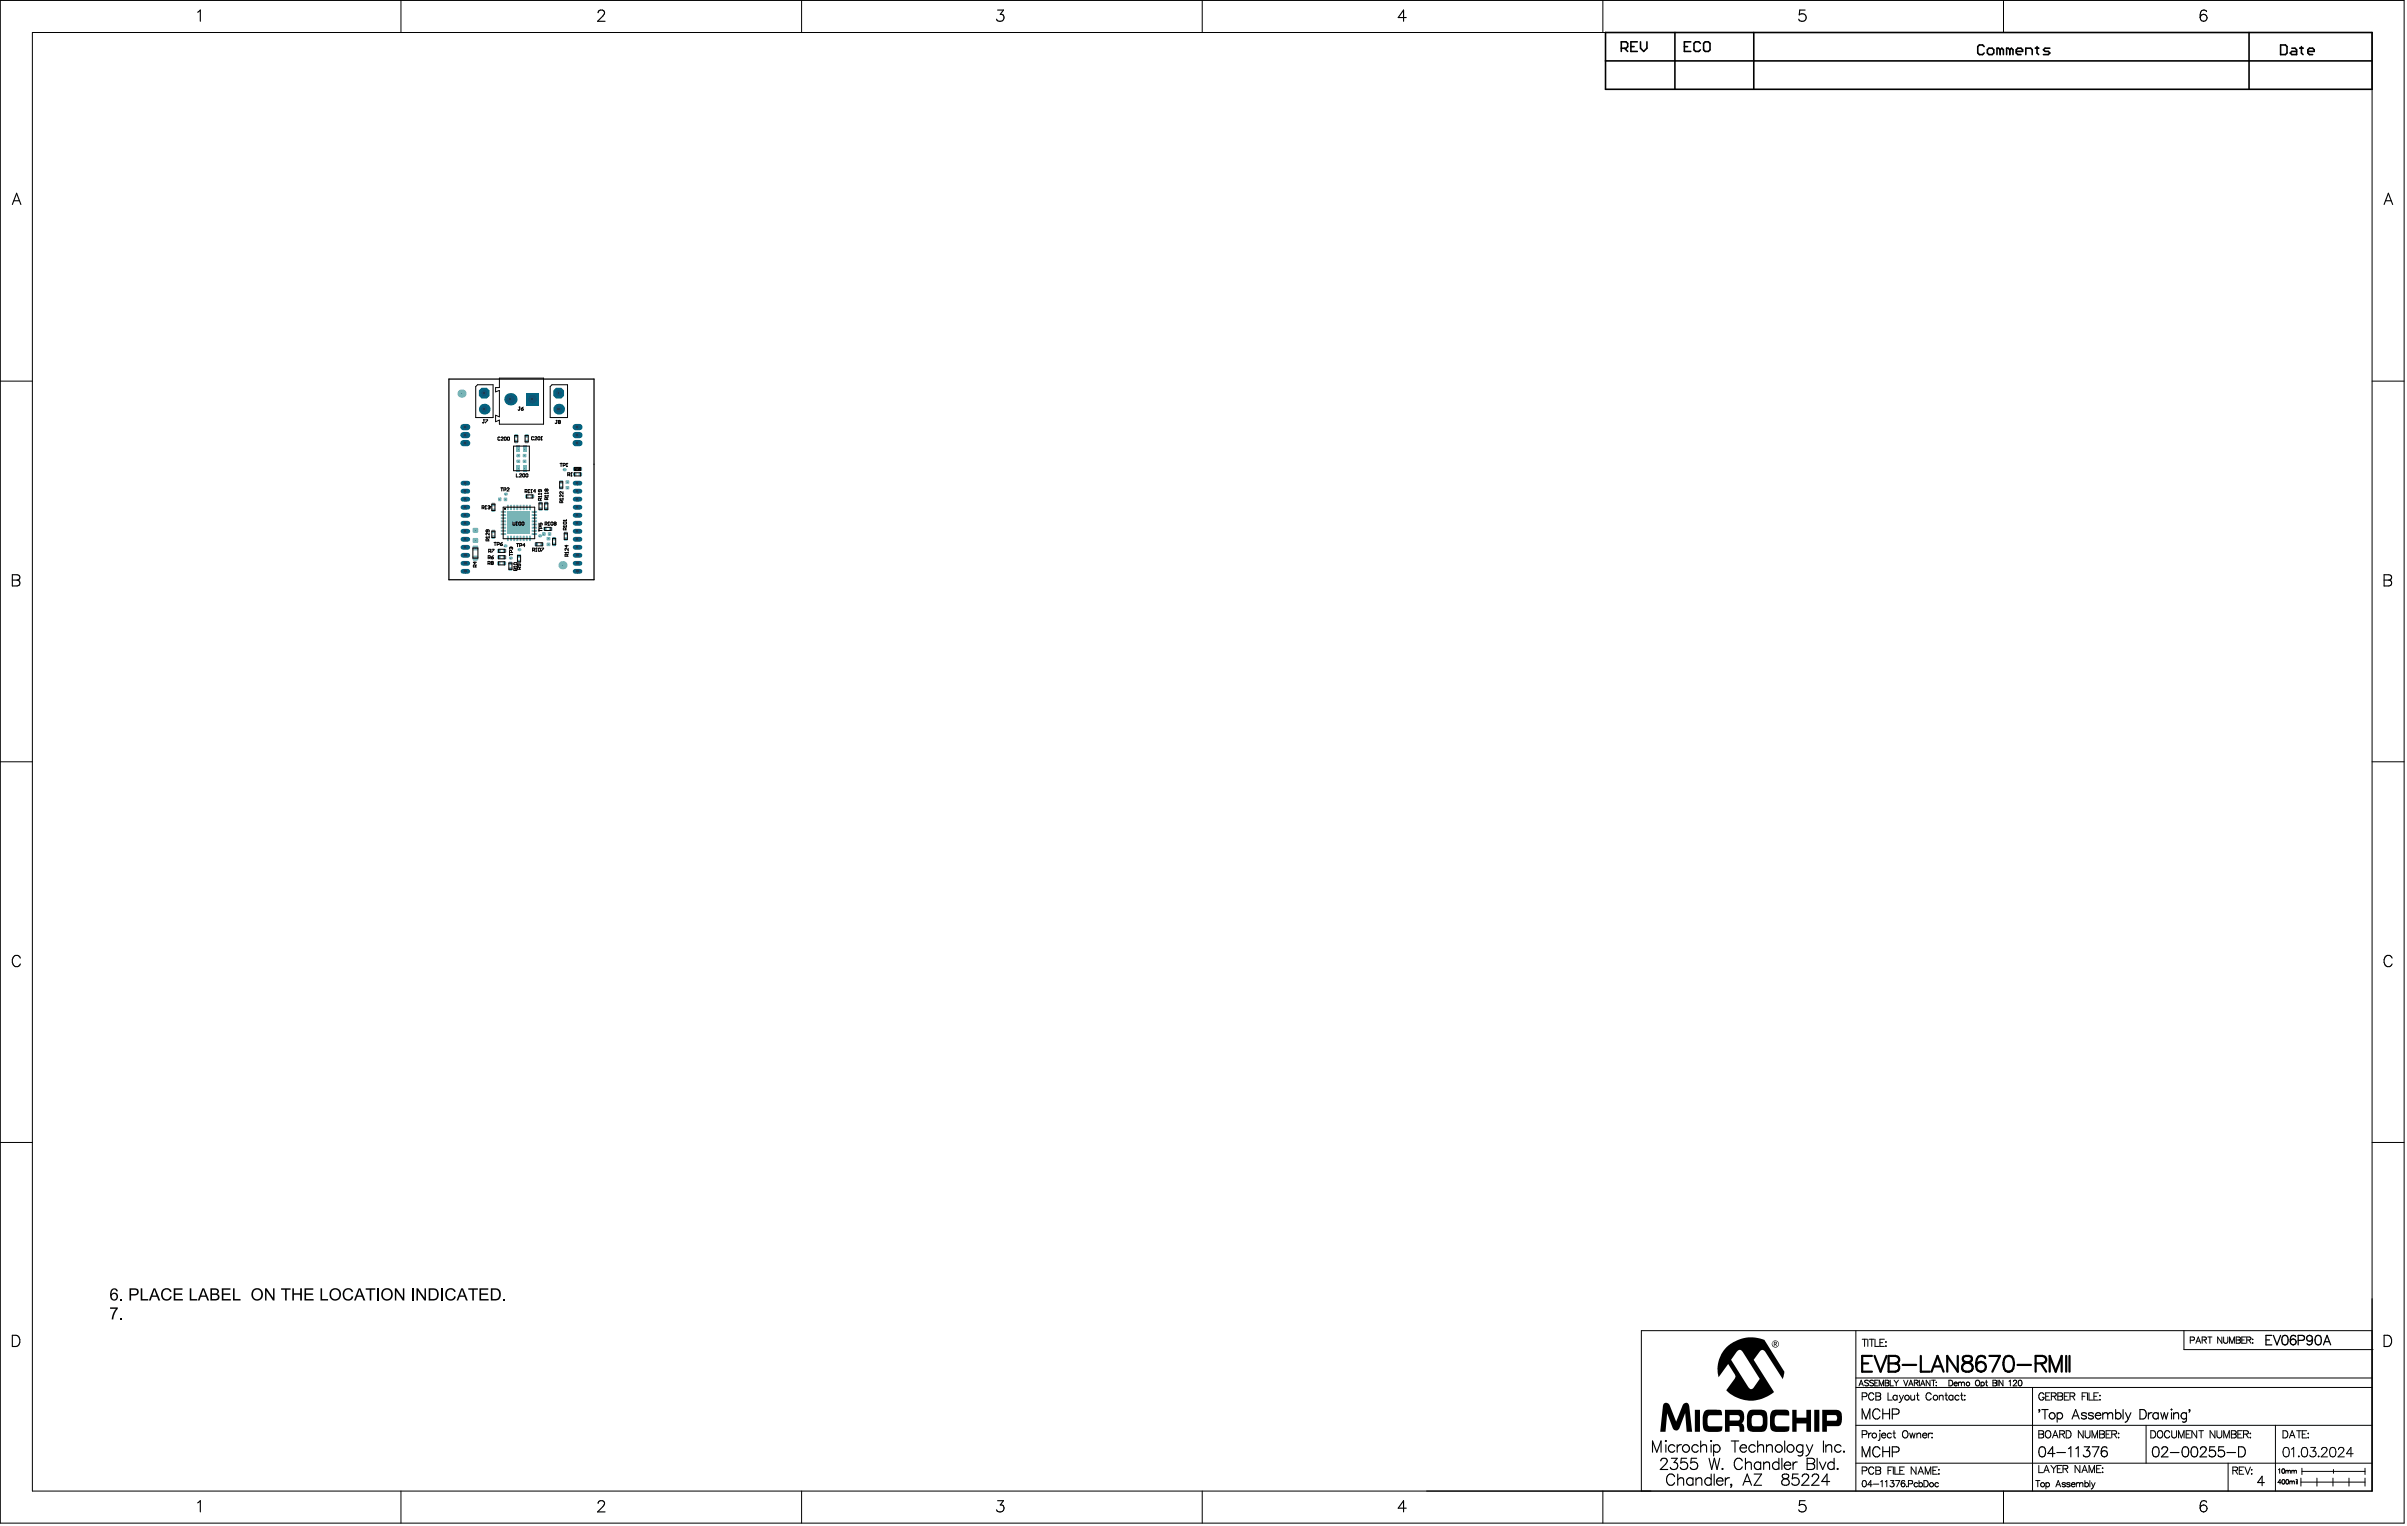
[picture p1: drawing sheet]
<svg xmlns="http://www.w3.org/2000/svg" width="635mm" height="403mm" viewBox="0 0 635 403" stroke-linecap="round" stroke-linejoin="round" font-family="sans-serif">
<defs><g id="words">
<g font-size=".5">
<text x="122.6" y="115">2</text>
<text x="122.6" y="117.1">3</text>
<text x="136" y="115.2">2</text>
<text x="136" y="116.7">1</text>
<text x="136.6" y="118.6">4</text>
<text x="138.8" y="115.2">2</text>
<text x="138.8" y="116.7">1</text>
<text x="152.2" y="117.1">3</text>
<text x="152.2" y="115">2</text>
<text x="136.6" y="120.4">2</text>
<text x="136.6" y="121.9">1</text>
<text x="138.3" y="123.7">2</text>
<text x="138.3" y="120.4">2</text>
<text x="138.3" y="121.9">1</text>
<text x="148.7" y="124.1">1</text>
<text x="151.5" y="125.3">2</text>
<text x="151.5" y="123.9">2</text>
<text x="153" y="125.3">1</text>
<text x="153" y="123.9">1</text>
<text x="122.6" y="131.9">3</text>
<text x="122.6" y="129.8">2</text>
<text x="131.7" y="131.9">1</text>
<text x="133.2" y="130.5">1</text>
<text x="133.2" y="131.9">2</text>
<text x="138.8" y="131.1">2</text>
<text x="140.3" y="131.1">1</text>
<text x="147.9" y="127.4">2</text>
<text x="147.9" y="128.9">1</text>
<text x="149.5" y="127.4">2</text>
<text x="149.5" y="128.9">1</text>
<text x="152.2" y="131.9">3</text>
<text x="152.2" y="129.8">2</text>
<text x="122.6" y="136.1">5</text>
<text x="122.6" y="134">4</text>
<text x="130" y="133.3">1</text>
<text x="130" y="134.8">2</text>
<text x="132.7" y="135.2">1</text>
<text x="132.7" y="136.1">2</text>
<text x="132.7" y="136.9">3</text>
<text x="132.7" y="137.7">4</text>
<text x="133.7" y="134.1">32</text>
<text x="134.5" y="134.1">31</text>
<text x="135.4" y="134.1">30</text>
<text x="136.2" y="134.1">29</text>
<text x="137" y="134.1">28</text>
<text x="137.9" y="134.1">27</text>
<text x="138.7" y="134.1">26</text>
<text x="139.5" y="134.1">25</text>
<text x="140.7" y="137.7">21</text>
<text x="140.7" y="136.9">22</text>
<text x="140.7" y="136.1">23</text>
<text x="140.7" y="135.2">24</text>
<text x="142.5" y="133">2</text>
<text x="142.5" y="134.5">1</text>
<text x="144" y="133">2</text>
<text x="144" y="134.5">1</text>
<text x="152.2" y="136.1">5</text>
<text x="152.2" y="134">4</text>
<text x="122.6" y="142.4">8</text>
<text x="122.6" y="138.2">6</text>
<text x="125.3" y="140.1">2</text>
<text x="130" y="140.4">2</text>
<text x="130" y="141.9">1</text>
<text x="132.7" y="138.6">5</text>
<text x="132.7" y="139.4">6</text>
<text x="132.7" y="140.2">7</text>
<text x="132.7" y="141">8</text>
<text x="133.8" y="142.2">9</text>
<text x="134.5" y="142.2">10</text>
<text x="135.4" y="142.2">11</text>
<text x="136.2" y="142.2">12</text>
<text x="136.6" y="138.1">33</text>
<text x="137" y="142.2">13</text>
<text x="137.9" y="142.2">14</text>
<text x="138.7" y="142.2">15</text>
<text x="139.5" y="142.2">16</text>
<text x="140.7" y="141">17</text>
<text x="140.7" y="140.2">18</text>
<text x="140.7" y="139.4">19</text>
<text x="140.7" y="138.6">20</text>
<text x="141.3" y="143.8">2</text>
<text x="142.2" y="141.5">1</text>
<text x="142.8" y="143.8">1</text>
<text x="143.3" y="141">2</text>
<text x="143.6" y="139.7">2</text>
<text x="144.5" y="143.8">1</text>
<text x="144.5" y="142.3">2</text>
<text x="145.1" y="139.7">1</text>
<text x="146" y="142.3">2</text>
<text x="146" y="143.8">1</text>
<text x="149.1" y="142.4">1</text>
<text x="149.1" y="140.9">2</text>
<text x="152.2" y="142.4">8</text>
<text x="152.2" y="138.2">6</text>
<text x="122.5" y="148.8">11</text>
<text x="122.5" y="146.7">10</text>
<text x="122.6" y="144.6">9</text>
<text x="125.3" y="144.8">2</text>
<text x="125.3" y="147.4">1</text>
<text x="131.4" y="148.8">1</text>
<text x="131.5" y="147.2">1</text>
<text x="131.5" y="145.5">1</text>
<text x="132.9" y="148.8">2</text>
<text x="133" y="147.2">2</text>
<text x="133" y="145.5">2</text>
<text x="133.1" y="144.2">1</text>
<text x="134.5" y="147.4">1</text>
<text x="134.5" y="148.8">2</text>
<text x="136.8" y="145.2">1</text>
<text x="136.8" y="148.3">1</text>
<text x="136.8" y="146.8">2</text>
<text x="152.1" y="148.8">11</text>
<text x="152.1" y="146.7">10</text>
<text x="152.2" y="144.6">9</text>
<text x="122.5" y="150.9">12</text>
<text x="134.5" y="150.3">1</text>
<text x="152.1" y="150.9">12</text>
</g>
</g></defs>
<circle cx="135.2" cy="139.6" r=".42" fill="#006281"/>
<circle cx="135.2" cy="139.6" r=".25" fill="#a6968d"/>
<circle cx="136.9" cy="139.6" r=".42" fill="#006281"/>
<circle cx="136.9" cy="139.6" r=".25" fill="#a6968d"/>
<circle cx="138.6" cy="139.6" r=".42" fill="#006281"/>
<circle cx="138.6" cy="139.6" r=".25" fill="#a6968d"/>
<circle cx="138.6" cy="136.3" r=".42" fill="#006281"/>
<circle cx="138.6" cy="136.3" r=".25" fill="#a6968d"/>
<circle cx="135.2" cy="136.3" r=".42" fill="#006281"/>
<circle cx="135.2" cy="136.3" r=".25" fill="#a6968d"/>
<circle cx="136.9" cy="136.3" r=".42" fill="#006281"/>
<circle cx="136.9" cy="136.3" r=".25" fill="#a6968d"/>
<circle cx="138.6" cy="137.9" r=".42" fill="#006281"/>
<circle cx="138.6" cy="137.9" r=".25" fill="#a6968d"/>
<circle cx="135.2" cy="137.9" r=".42" fill="#006281"/>
<circle cx="135.2" cy="137.9" r=".25" fill="#a6968d"/>
<circle cx="136.9" cy="137.9" r=".42" fill="#006281"/>
<circle cx="136.9" cy="137.9" r=".25" fill="#a6968d"/>
<path d="M122.1 150.7h1.3" fill="none" stroke="#006281" stroke-width="1.3"/>
<circle cx="122.8" cy="150.7" r=".53" fill="#1f4769"/>
<path d="M122.1 148.6h1.3" fill="none" stroke="#006281" stroke-width="1.3"/>
<circle cx="122.8" cy="148.6" r=".53" fill="#1f4769"/>
<path d="M122.1 146.5h1.3" fill="none" stroke="#006281" stroke-width="1.3"/>
<circle cx="122.8" cy="146.5" r=".53" fill="#1f4769"/>
<path d="M122.1 144.4h1.3" fill="none" stroke="#006281" stroke-width="1.3"/>
<circle cx="122.8" cy="144.4" r=".53" fill="#1f4769"/>
<path d="M122.1 142.3h1.3" fill="none" stroke="#006281" stroke-width="1.3"/>
<circle cx="122.8" cy="142.3" r=".53" fill="#1f4769"/>
<path d="M122.1 140.1h1.3" fill="none" stroke="#006281" stroke-width="1.3"/>
<circle cx="122.8" cy="140.1" r=".53" fill="#1f4769"/>
<path d="M122.1 138h1.3" fill="none" stroke="#006281" stroke-width="1.3"/>
<circle cx="122.8" cy="138" r=".53" fill="#1f4769"/>
<path d="M122.1 135.9h1.3" fill="none" stroke="#006281" stroke-width="1.3"/>
<circle cx="122.8" cy="135.9" r=".53" fill="#1f4769"/>
<path d="M122.3 112.7h1" fill="none" stroke="#006281" stroke-width="1.7"/>
<circle cx="122.8" cy="112.7" r=".58" fill="#1f4769"/>
<path d="M122.3 114.8h1" fill="none" stroke="#006281" stroke-width="1.7"/>
<circle cx="122.8" cy="114.8" r=".58" fill="#1f4769"/>
<path d="M122.1 133.8h1.3" fill="none" stroke="#006281" stroke-width="1.3"/>
<circle cx="122.8" cy="133.8" r=".53" fill="#1f4769"/>
<path d="M122.1 131.7h1.3" fill="none" stroke="#006281" stroke-width="1.3"/>
<circle cx="122.8" cy="131.7" r=".53" fill="#1f4769"/>
<path d="M122.1 129.6h1.3" fill="none" stroke="#006281" stroke-width="1.3"/>
<circle cx="122.8" cy="129.6" r=".53" fill="#1f4769"/>
<path d="M122.1 127.5h1.3" fill="none" stroke="#006281" stroke-width="1.3"/>
<circle cx="122.8" cy="127.5" r=".53" fill="#1f4769"/>
<path d="M122.3 116.9h1" fill="none" stroke="#006281" stroke-width="1.7"/>
<circle cx="122.8" cy="116.9" r=".58" fill="#1f4769"/>
<circle cx="127.7" cy="107.9" r="1.42" fill="#006281"/>
<circle cx="127.7" cy="107.9" r=".75" fill="#1f4769"/>
<circle cx="134.7" cy="105.3" r="1.62" fill="#006281"/>
<circle cx="134.7" cy="105.3" r="1.08" fill="#1f4769"/>
<path d="M127 102.3h1.5l.7 .7v1.4l-.7 .7h-1.5l-.7-.7v-1.4z" fill-rule="evenodd" fill="#006281"/>
<circle cx="127.7" cy="103.7" r=".75" fill="#1f4769"/>
<path d="M151.7 150.7h1.3" fill="none" stroke="#006281" stroke-width="1.3"/>
<circle cx="152.4" cy="150.7" r=".53" fill="#1f4769"/>
<path d="M151.7 148.6h1.3" fill="none" stroke="#006281" stroke-width="1.3"/>
<circle cx="152.4" cy="148.6" r=".53" fill="#1f4769"/>
<path d="M151.7 146.5h1.3" fill="none" stroke="#006281" stroke-width="1.3"/>
<circle cx="152.4" cy="146.5" r=".53" fill="#1f4769"/>
<path d="M151.7 144.4h1.3" fill="none" stroke="#006281" stroke-width="1.3"/>
<circle cx="152.4" cy="144.4" r=".53" fill="#1f4769"/>
<path d="M151.7 142.3h1.3" fill="none" stroke="#006281" stroke-width="1.3"/>
<circle cx="152.4" cy="142.3" r=".53" fill="#1f4769"/>
<path d="M151.7 140.1h1.3" fill="none" stroke="#006281" stroke-width="1.3"/>
<circle cx="152.4" cy="140.1" r=".53" fill="#1f4769"/>
<path d="M151.7 138h1.3" fill="none" stroke="#006281" stroke-width="1.3"/>
<circle cx="152.4" cy="138" r=".53" fill="#1f4769"/>
<path d="M151.7 135.9h1.3" fill="none" stroke="#006281" stroke-width="1.3"/>
<circle cx="152.4" cy="135.9" r=".53" fill="#1f4769"/>
<path d="M151.7 133.8h1.3" fill="none" stroke="#006281" stroke-width="1.3"/>
<circle cx="152.4" cy="133.8" r=".53" fill="#1f4769"/>
<path d="M151.7 131.7h1.3" fill="none" stroke="#006281" stroke-width="1.3"/>
<circle cx="152.4" cy="131.7" r=".53" fill="#1f4769"/>
<path d="M151.7 129.6h1.3" fill="none" stroke="#006281" stroke-width="1.3"/>
<circle cx="152.4" cy="129.6" r=".53" fill="#1f4769"/>
<path d="M138.9 103.7h3.2v3.2h-3.2z" fill-rule="evenodd" fill="#006281"/>
<circle cx="140.5" cy="105.3" r="1.08" fill="#1f4769"/>
<path d="M151.7 127.5h1.3" fill="none" stroke="#006281" stroke-width="1.3"/>
<circle cx="152.4" cy="127.5" r=".53" fill="#1f4769"/>
<path d="M151.9 116.9h1" fill="none" stroke="#006281" stroke-width="1.7"/>
<circle cx="152.4" cy="116.9" r=".58" fill="#1f4769"/>
<path d="M151.9 114.8h1" fill="none" stroke="#006281" stroke-width="1.7"/>
<circle cx="152.4" cy="114.8" r=".58" fill="#1f4769"/>
<path d="M151.9 112.7h1" fill="none" stroke="#006281" stroke-width="1.7"/>
<circle cx="152.4" cy="112.7" r=".58" fill="#1f4769"/>
<circle cx="147.4" cy="107.9" r="1.42" fill="#006281"/>
<circle cx="147.4" cy="107.9" r=".75" fill="#1f4769"/>
<path d="M146 103l.7-.7h1.4l.7 .7v1.4l-.7 .7h-1.4l-.7-.7z" fill-rule="evenodd" fill="#006281"/>
<circle cx="147.4" cy="103.7" r=".75" fill="#1f4769"/>
<g fill="#72b4b6">
<path d="M129.7 132.8l.2-.2h.5l.3 .2v.5l-.3 .2h-.5l-.2-.2z" fill-rule="evenodd"/>
<path d="M129.7 134.3l.2-.2h.5l.3 .2v.5l-.3 .2h-.5l-.2-.2z" fill-rule="evenodd"/>
<path d="M139.7 141.3l.4 .1-.2 1.3-.3-.1z" fill-rule="evenodd"/>
<path d="M138.9 141.3l.3 .1-.1 1.3-.4-.1z" fill-rule="evenodd"/>
<path d="M138 141.3l.4 .1-.1 1.3-.4-.1z" fill-rule="evenodd"/>
<path d="M137.2 141.3l.4 .1-.2 1.3-.3-.1z" fill-rule="evenodd"/>
<path d="M136.4 141.3l.3 .1-.1 1.3-.4-.1z" fill-rule="evenodd"/>
<path d="M135.5 141.3l.4 .1-.1 1.3-.4-.1z" fill-rule="evenodd"/>
<path d="M134.7 141.3l.4 .1-.2 1.3-.3-.1z" fill-rule="evenodd"/>
<path d="M133.9 141.3l.3 .1-.1 1.3-.4-.1z" fill-rule="evenodd"/>
<path d="M133.9 133.2l.3 .1-.1 1.3-.4-.2z" fill-rule="evenodd"/>
<path d="M134.7 133.2l.4 .1-.2 1.3-.3-.2z" fill-rule="evenodd"/>
<path d="M135.5 133.2l.4 .1-.1 1.3-.4-.2z" fill-rule="evenodd"/>
<path d="M136.4 133.2l.3 .1-.1 1.3-.4-.2z" fill-rule="evenodd"/>
<path d="M137.2 133.2l.4 .1-.2 1.3-.3-.2z" fill-rule="evenodd"/>
<path d="M138 133.2l.4 .1-.1 1.3-.4-.2z" fill-rule="evenodd"/>
<path d="M138.9 133.2l.3 .1-.1 1.3-.4-.2z" fill-rule="evenodd"/>
<path d="M139.7 133.2l.4 .1-.2 1.3-.3-.2z" fill-rule="evenodd"/>
<path d="M140.3 140.7l1.3-.1 .1 .4-1.3 .1z" fill-rule="evenodd"/>
<path d="M140.3 139.9l1.3-.1 .1 .3-1.3 .2z" fill-rule="evenodd"/>
<path d="M140.4 138.9h1.2l.1 .4-1.3 .1z" fill-rule="evenodd"/>
<path d="M140.4 138.1h1.2l.1 .4-1.3 .1z" fill-rule="evenodd"/>
<path d="M140.4 137.3h1.2l.1 .3-1.3 .2z" fill-rule="evenodd"/>
<path d="M140.4 136.4h1.2l.1 .4-1.3 .1z" fill-rule="evenodd"/>
<path d="M140.3 135.7l1.3-.1 .1 .4-1.3 .1z" fill-rule="evenodd"/>
<path d="M140.3 134.9l1.3-.1 .1 .4-1.3 .1z" fill-rule="evenodd"/>
<path d="M132.1 134.9l1.3-.1 .1 .4-1.3 .1z" fill-rule="evenodd"/>
<path d="M132.1 135.7l1.3-.1 .1 .4-1.3 .1z" fill-rule="evenodd"/>
<path d="M132.2 136.4h1.2l.1 .4-1.3 .1z" fill-rule="evenodd"/>
<path d="M132.2 137.3h1.2l.1 .3-1.3 .2z" fill-rule="evenodd"/>
<path d="M132.2 138.1h1.2l.1 .4-1.3 .1z" fill-rule="evenodd"/>
<path d="M132.2 138.9h1.2l.1 .4-1.3 .1z" fill-rule="evenodd"/>
<path d="M132.1 139.9l1.3-.1 .1 .3-1.3 .2z" fill-rule="evenodd"/>
<path d="M132.1 140.7l1.3-.1 .1 .4-1.3 .1z" fill-rule="evenodd"/>
<path d="M134 135h5.8v5.9h-5.8z" fill-rule="evenodd"/>
<path d="M152.7 123.4l.2-.2h.4l.3 .2v.6l-.3 .2h-.4l-.2-.2z" fill-rule="evenodd"/>
<path d="M151.2 123.4l.2-.2h.4l.3 .2v.6l-.3 .2h-.4l-.2-.2z" fill-rule="evenodd"/>
<path d="M131.1 148.3l.2-.2h.5l.2 .2v.6l-.2 .2h-.5l-.2-.2z" fill-rule="evenodd"/>
<path d="M132.8 148.1h.5l.2 .2v.6l-.2 .2h-.5l-.2-.2v-.6z" fill-rule="evenodd"/>
<path d="M136.7 147.7h.5l.2 .2v.5l-.2 .2h-.5l-.3-.2v-.5z" fill-rule="evenodd"/>
<path d="M136.7 146.2h.5l.2 .2v.5l-.2 .2h-.5l-.3-.2v-.5z" fill-rule="evenodd"/>
<path d="M134.2 149.9l.2-.3h.5l.3 .3v.4l-.3 .3h-.5l-.2-.3z" fill-rule="evenodd"/>
<path d="M134.4 148.1h.5l.3 .3v.4l-.3 .3h-.5l-.2-.3v-.4z" fill-rule="evenodd"/>
<path d="M136.2 117.5h1v1.8h-1z" fill-rule="evenodd"/>
<path d="M137.9 117.5h1v1.8h-1z" fill-rule="evenodd"/>
<path d="M137.9 122.6h1v1.7h-1z" fill-rule="evenodd"/>
<path d="M136.2 122.6h1v1.7h-1z" fill-rule="evenodd"/>
<path d="M149 141.7h.5l.3 .3v.4l-.3 .3h-.5l-.2-.3v-.4z" fill-rule="evenodd"/>
<path d="M149 140.2h.5l.3 .3v.4l-.3 .3h-.5l-.2-.3v-.4z" fill-rule="evenodd"/>
<path d="M144.4 143.1h.6l.2 .3v.4l-.2 .3h-.6l-.2-.3v-.4z" fill-rule="evenodd"/>
<path d="M144.4 141.6h.6l.2 .3v.4l-.2 .3h-.6l-.2-.3v-.4z" fill-rule="evenodd"/>
<path d="M142.5 143.3l.3-.2h.4l.2 .2v.5l-.2 .3h-.4l-.3-.3z" fill-rule="evenodd"/>
<path d="M141.3 143.1h.4l.2 .2v.5l-.2 .3h-.4l-.3-.3v-.5z" fill-rule="evenodd"/>
<path d="M132.7 146.7l.2-.2h.4l.3 .2v.6l-.3 .2h-.4l-.2-.2z" fill-rule="evenodd"/>
<path d="M131.2 146.7l.2-.2h.4l.3 .2v.6l-.3 .2h-.4l-.2-.2z" fill-rule="evenodd"/>
<path d="M132.9 144.8h.4l.3 .2v.6l-.3 .2h-.4l-.2-.2v-.6z" fill-rule="evenodd"/>
<path d="M131.4 144.8h.4l.3 .2v.6l-.3 .2h-.4l-.2-.2v-.6z" fill-rule="evenodd"/>
<path d="M125 141.9h.8l.4 .3v.7l-.4 .3h-.8l-.3-.3v-.7z" fill-rule="evenodd"/>
<path d="M125 139.2h.8l.4 .4v.6l-.4 .4h-.8l-.3-.4v-.6z" fill-rule="evenodd"/>
<path d="M138.5 130.7l.3-.3h.4l.2 .3v.5l-.2 .2h-.4l-.3-.2z" fill-rule="evenodd"/>
<path d="M140 130.7l.3-.3h.4l.2 .3v.5l-.2 .2h-.4l-.3-.2z" fill-rule="evenodd"/>
<path d="M142.3 132.3h.6l.2 .3v.4l-.2 .2h-.6l-.2-.2v-.4z" fill-rule="evenodd"/>
<path d="M142.1 134l.2-.2h.6l.2 .2v.5l-.2 .2h-.6l-.2-.2z" fill-rule="evenodd"/>
<path d="M143.8 132.3h.6l.2 .3v.4l-.2 .2h-.6l-.2-.2v-.4z" fill-rule="evenodd"/>
<path d="M143.8 133.8h.6l.2 .2v.5l-.2 .2h-.6l-.2-.2v-.5z" fill-rule="evenodd"/>
<path d="M151.2 124.9l.2-.3h.4l.3 .3v.5l-.3 .2h-.4l-.2-.2z" fill-rule="evenodd"/>
<path d="M152.6 124.9l.3-.3h.4l.3 .3v.5l-.3 .2h-.4l-.3-.2z" fill-rule="evenodd"/>
<path d="M143 140.6l.2-.2h.5l.2 .2v.5l-.2 .3h-.5l-.2-.3z" fill-rule="evenodd"/>
<path d="M144.5 140.6l.2-.2h.5l.2 .2v.5l-.2 .3h-.5l-.2-.3z" fill-rule="evenodd"/>
<path d="M132.9 131.4l.2-.2h.5l.2 .2v.6l-.2 .2h-.5l-.2-.2z" fill-rule="evenodd"/>
<path d="M131.4 131.4l.2-.2h.5l.2 .2v.6l-.2 .2h-.5l-.2-.2z" fill-rule="evenodd"/>
<path d="M138.7 114.5h.5l.2 .2v.5l-.2 .2h-.5l-.3-.2v-.5z" fill-rule="evenodd"/>
<path d="M138.7 116h.5l.2 .2v.5l-.2 .2h-.5l-.3-.2v-.5z" fill-rule="evenodd"/>
<path d="M135.7 114.7l.2-.2h.6l.2 .2v.5l-.2 .2h-.6l-.2-.2z" fill-rule="evenodd"/>
<path d="M135.7 116.2l.2-.2h.6l.2 .2v.5l-.2 .2h-.6l-.2-.2z" fill-rule="evenodd"/>
<path d="M125 143.9h.8l.4 .3v.7l-.4 .3h-.8l-.3-.3v-.7z" fill-rule="evenodd"/>
<path d="M125 146.6h.8l.4 .3v.7l-.4 .3h-.8l-.3-.3v-.7z" fill-rule="evenodd"/>
<path d="M145.7 141.9l.2-.3h.6l.2 .3v.4l-.2 .3h-.6l-.2-.3z" fill-rule="evenodd"/>
<path d="M145.7 143.4l.2-.3h.6l.2 .3v.4l-.2 .3h-.6l-.2-.3z" fill-rule="evenodd"/>
<path d="M147.6 126.9l.2-.2h.5l.3 .2v.5l-.3 .2h-.5l-.2-.2z" fill-rule="evenodd"/>
<path d="M147.8 128.2h.5l.3 .2v.5l-.3 .2h-.5l-.2-.2v-.5z" fill-rule="evenodd"/>
<path d="M149.4 126.7h.5l.3 .2v.5l-.3 .2h-.5l-.2-.2v-.5z" fill-rule="evenodd"/>
<path d="M149.4 128.2h.5l.3 .2v.5l-.3 .2h-.5l-.2-.2v-.5z" fill-rule="evenodd"/>
<path d="M143.3 139.2l.3-.2h.4l.2 .2v.6l-.2 .2h-.4l-.3-.2z" fill-rule="evenodd"/>
<path d="M145 139h.5l.2 .2v.6l-.2 .2h-.5l-.2-.2v-.6z" fill-rule="evenodd"/>
<path d="M129.7 140l.2-.3h.5l.3 .3v.4l-.3 .2h-.5l-.2-.2z" fill-rule="evenodd"/>
<path d="M129.7 141.5l.2-.3h.5l.3 .3v.4l-.3 .2h-.5l-.2-.2z" fill-rule="evenodd"/>
<path d="M136.2 119.9l.3-.2h.5l.2 .2v.5l-.2 .2h-.5l-.3-.2z" fill-rule="evenodd"/>
<path d="M136.2 121.4l.3-.2h.5l.2 .2v.5l-.2 .2h-.5l-.3-.2z" fill-rule="evenodd"/>
<path d="M137.9 119.9l.2-.2h.6l.2 .2v.5l-.2 .2h-.6l-.2-.2z" fill-rule="evenodd"/>
<path d="M137.9 121.4l.2-.2h.6l.2 .2v.5l-.2 .2h-.6l-.2-.2z" fill-rule="evenodd"/>
</g>
<g fill="#72b4b6">
<path d="M130.4 133.3h.3l-.3 .2z"/>
<path d="M130.4 132.6l.3 .2h-.3z"/>
<path d="M129.7 132.7l.2-.1v.2h-.2z"/>
<path d="M129.7 133.3h.2v.2z"/>
<path d="M130.4 134.8h.3l-.3 .2z"/>
<path d="M130.4 134.1l.3 .2h-.3z"/>
<path d="M129.7 134.2l.2-.1v.2h-.2z"/>
<path d="M129.7 134.8h.2v.2z"/>
<path d="M139.9 141.3l.2 .1z"/>
<path d="M139.6 142.6l.1 .1z"/>
<path d="M139.1 141.3l.1 .1z"/>
<path d="M138.7 142.6l.2 .1z"/>
<path d="M138.3 141.3l.1 .1z"/>
<path d="M137.9 142.6l.1 .1z"/>
<path d="M137.4 141.3l.2 .1z"/>
<path d="M137.1 142.6l.1 .1z"/>
<path d="M136.6 141.3l.1 .1z"/>
<path d="M136.2 142.6l.2 .1z"/>
<path d="M135.8 141.3l.1 .1z"/>
<path d="M135.4 142.6l.1 .1z"/>
<path d="M134.9 141.3l.2 .1z"/>
<path d="M134.6 142.6l.1 .1z"/>
<path d="M134.1 141.3l.1 .1z"/>
<path d="M133.7 142.6l.2 .1z"/>
<path d="M134.1 133.2l.1 .1z"/>
<path d="M133.7 134.4l.2 .2z"/>
<path d="M134.9 133.2l.2 .1z"/>
<path d="M134.6 134.4l.1 .2z"/>
<path d="M135.8 133.2l.1 .1z"/>
<path d="M135.4 134.4l.1 .2z"/>
<path d="M136.6 133.2l.1 .1z"/>
<path d="M136.2 134.4l.2 .2z"/>
<path d="M137.4 133.2l.2 .1z"/>
<path d="M137.1 134.4l.1 .2z"/>
<path d="M138.3 133.2l.1 .1z"/>
<path d="M137.9 134.4l.1 .2z"/>
<path d="M139.1 133.2l.1 .1z"/>
<path d="M138.7 134.4l.2 .2z"/>
<path d="M139.9 133.2l.2 .1z"/>
<path d="M139.6 134.4l.1 .2z"/>
<path d="M141.6 140.6l.1 .1z"/>
<path d="M140.3 141l.1 .1z"/>
<path d="M141.6 139.8l.1 .1z"/>
<path d="M140.3 140.1l.1 .2z"/>
<path d="M141.6 138.9l.1 .2z"/>
<path d="M140.3 139.3l.1 .1z"/>
<path d="M141.6 138.1l.1 .1z"/>
<path d="M140.3 138.5l.1 .1z"/>
<path d="M141.6 137.3l.1 .1z"/>
<path d="M140.3 137.6l.1 .2z"/>
<path d="M141.6 136.4l.1 .2z"/>
<path d="M140.3 136.8l.1 .1z"/>
<path d="M141.6 135.6l.1 .1z"/>
<path d="M140.3 136l.1 .1z"/>
<path d="M141.6 134.8l.1 .1z"/>
<path d="M140.3 135.2l.1 .1z"/>
<path d="M133.4 134.8l.1 .1z"/>
<path d="M132.1 135.2l.1 .1z"/>
<path d="M133.4 135.6l.1 .1z"/>
<path d="M132.1 136l.1 .1z"/>
<path d="M133.4 136.4l.1 .2z"/>
<path d="M132.1 136.8l.1 .1z"/>
<path d="M133.4 137.3l.1 .1z"/>
<path d="M132.1 137.6l.1 .2z"/>
<path d="M133.4 138.1l.1 .1z"/>
<path d="M132.1 138.5l.1 .1z"/>
<path d="M133.4 138.9l.1 .2z"/>
<path d="M132.1 139.3l.1 .1z"/>
<path d="M133.4 139.8l.1 .1z"/>
<path d="M132.1 140.1l.1 .2z"/>
<path d="M133.4 140.6l.1 .1z"/>
<path d="M132.1 141l.1 .1z"/>
<path d="M152.7 124h.2v.2z"/>
<path d="M153.3 124h.3l-.3 .2z"/>
<path d="M153.3 123.2l.3 .2h-.3z"/>
<path d="M152.7 123.3l.2-.1v.2h-.2z"/>
<path d="M151.2 124h.2v.2z"/>
<path d="M151.8 124h.3l-.3 .2z"/>
<path d="M151.8 123.2l.3 .2h-.3z"/>
<path d="M151.2 123.3l.2-.1v.2h-.2z"/>
<path d="M131.8 148.1l.2 .2h-.2z"/>
<path d="M131.2 148.2l.1-.1v.2h-.2z"/>
<path d="M131.1 148.9h.2v.2z"/>
<path d="M131.8 148.9h.2l-.2 .2z"/>
<path d="M133.3 148.1l.2 .2h-.2z"/>
<path d="M132.7 148.2l.1-.1v.2h-.2z"/>
<path d="M132.6 148.9h.2v.2z"/>
<path d="M133.3 148.9h.2l-.2 .2z"/>
<path d="M136.5 147.7h.2v.2h-.3z"/>
<path d="M136.4 148.4h.3v.2z"/>
<path d="M137.2 148.4h.2l-.2 .2z"/>
<path d="M137.2 147.7l.2 .2h-.2z"/>
<path d="M136.5 146.2h.2v.2h-.3z"/>
<path d="M136.4 146.9h.3v.2z"/>
<path d="M137.2 146.9h.2l-.2 .2z"/>
<path d="M137.2 146.2l.2 .2h-.2z"/>
<path d="M134.2 149.7l.2-.1v.3h-.2z"/>
<path d="M134.2 150.3h.2v.3z"/>
<path d="M134.9 150.3h.3l-.3 .3z"/>
<path d="M134.9 149.6l.3 .3h-.3z"/>
<path d="M134.2 148.2l.2-.1v.3h-.2z"/>
<path d="M134.2 148.8h.2v.3z"/>
<path d="M134.9 148.8h.3l-.3 .3z"/>
<path d="M134.9 148.1l.3 .3h-.3z"/>
<path d="M148.8 141.8l.2-.1v.3h-.2z"/>
<path d="M148.8 142.4h.2v.3z"/>
<path d="M149.5 142.4h.3l-.3 .3z"/>
<path d="M149.5 141.7l.3 .3h-.3z"/>
<path d="M148.8 140.3l.2-.1v.3h-.2z"/>
<path d="M148.8 140.9h.2v.3z"/>
<path d="M149.5 140.9h.3l-.3 .3z"/>
<path d="M149.5 140.2l.3 .3h-.3z"/>
<path d="M144.3 143.2l.1-.1v.3h-.2z"/>
<path d="M144.2 143.8h.2v.3z"/>
<path d="M145 143.8h.2l-.2 .3z"/>
<path d="M145 143.1l.2 .3h-.2z"/>
<path d="M144.3 141.7l.1-.1v.3h-.2z"/>
<path d="M144.2 142.3h.2v.3z"/>
<path d="M145 142.3h.2l-.2 .3z"/>
<path d="M145 141.6l.2 .3h-.2z"/>
<path d="M142.5 143.8h.3v.3z"/>
<path d="M143.2 143.8h.2l-.2 .3z"/>
<path d="M143.2 143.1l.2 .2h-.2z"/>
<path d="M142.6 143.1h.2v.2h-.3z"/>
<path d="M141 143.8h.3v.3z"/>
<path d="M141.7 143.8h.2l-.2 .3z"/>
<path d="M141.7 143.1l.2 .2h-.2z"/>
<path d="M141.1 143.1h.2v.2h-.3z"/>
<path d="M133.3 146.5l.3 .2h-.3z"/>
<path d="M132.7 146.6l.2-.1v.2h-.2z"/>
<path d="M132.7 147.3h.2v.2z"/>
<path d="M133.3 147.3h.3l-.1 .1-.2 .1z"/>
<path d="M131.8 146.5l.3 .2h-.3z"/>
<path d="M131.2 146.6l.2-.1v.2h-.2z"/>
<path d="M131.2 147.3h.2v.2z"/>
<path d="M131.8 147.3h.3l-.3 .2z"/>
<path d="M133.3 144.8l.3 .2h-.3z"/>
<path d="M132.7 144.9l.2-.1v.2h-.2z"/>
<path d="M132.7 145.6h.2v.2z"/>
<path d="M133.3 145.6h.3l-.3 .2z"/>
<path d="M131.8 144.8l.3 .2h-.3z"/>
<path d="M131.2 144.9l.2-.1v.2h-.2z"/>
<path d="M131.2 145.6h.2v.2z"/>
<path d="M131.8 145.6h.3l-.3 .2z"/>
<path d="M124.7 142.9h.3v.3z"/>
<path d="M125.8 142.9h.4l-.2 .3h-.2z"/>
<path d="M125.8 141.9l.4 .3h-.4z"/>
<path d="M124.8 141.9h.2v.3h-.3z"/>
<path d="M124.7 140.2h.3v.4z"/>
<path d="M125.8 140.2h.4l-.2 .3-.2 .1z"/>
<path d="M125.8 139.2l.4 .4h-.4z"/>
<path d="M124.8 139.3l.2-.1v.4h-.3z"/>
<path d="M138.5 131.2h.3v.2z"/>
<path d="M139.2 131.2h.2l-.2 .2z"/>
<path d="M139.2 130.4l.2 .3h-.2z"/>
<path d="M138.6 130.5l.2-.1v.3h-.3z"/>
<path d="M140 131.2h.3v.2z"/>
<path d="M140.7 131.2h.2l-.2 .2z"/>
<path d="M140.7 130.4l.2 .3h-.2z"/>
<path d="M140.1 130.5l.2-.1v.3h-.3z"/>
<path d="M142.2 132.4l.1-.1v.3h-.2z"/>
<path d="M142.1 133h.2v.2z"/>
<path d="M142.9 133h.2l-.2 .2z"/>
<path d="M142.9 132.3l.2 .3h-.2z"/>
<path d="M142.2 133.9l.1-.1v.2h-.2z"/>
<path d="M142.1 134.5h.2v.2z"/>
<path d="M142.9 134.5h.2l-.2 .2z"/>
<path d="M142.9 133.8l.2 .2h-.2z"/>
<path d="M143.7 132.4l.1-.1v.3h-.2z"/>
<path d="M143.6 133h.2v.2z"/>
<path d="M144.4 133h.2l-.2 .2z"/>
<path d="M144.4 132.3l.2 .3h-.2z"/>
<path d="M143.7 133.9l.1-.1v.2h-.2z"/>
<path d="M143.6 134.5h.2v.2z"/>
<path d="M144.4 134.5h.2l-.2 .2z"/>
<path d="M144.4 133.8l.2 .2h-.2z"/>
<path d="M151.2 125.4h.2v.2z"/>
<path d="M151.8 125.4h.3l-.3 .2z"/>
<path d="M151.8 124.6l.3 .3h-.3z"/>
<path d="M151.2 124.7l.2-.1v.3h-.2z"/>
<path d="M152.6 125.4h.3v.2z"/>
<path d="M153.3 125.4h.3l-.1 .2h-.2z"/>
<path d="M153.3 124.6l.3 .3h-.3z"/>
<path d="M152.7 124.7l.2-.1v.3h-.3z"/>
<path d="M143 141.1h.2v.3z"/>
<path d="M143.7 141.1h.2l-.2 .3z"/>
<path d="M143.7 140.4l.2 .2h-.2z"/>
<path d="M143.1 140.4h.1v.2h-.2z"/>
<path d="M144.5 141.1h.2v.3z"/>
<path d="M145.2 141.1h.2l-.2 .3z"/>
<path d="M145.2 140.4l.2 .2h-.2z"/>
<path d="M144.6 140.4h.1v.2h-.2z"/>
<path d="M133.6 131.2l.2 .2h-.2z"/>
<path d="M133 131.3l.1-.1v.2h-.2z"/>
<path d="M132.9 132h.2v.2z"/>
<path d="M133.6 132h.2l-.2 .2z"/>
<path d="M132.1 131.2l.2 .2h-.2z"/>
<path d="M131.5 131.3l.1-.1v.2h-.2z"/>
<path d="M131.4 132h.2v.2z"/>
<path d="M132.1 132h.2l-.2 .2z"/>
<path d="M138.5 114.6l.2-.1v.2h-.3z"/>
<path d="M138.4 115.2h.3v.2z"/>
<path d="M139.2 115.2h.2l-.2 .2z"/>
<path d="M139.2 114.5l.2 .2h-.2z"/>
<path d="M138.5 116.1l.2-.1v.2h-.3z"/>
<path d="M138.4 116.7h.3v.2z"/>
<path d="M139.2 116.7h.2l-.2 .2z"/>
<path d="M139.2 116l.2 .2h-.2z"/>
<path d="M135.8 114.6l.1-.1v.2h-.2z"/>
<path d="M135.7 115.2h.2v.2z"/>
<path d="M136.5 115.2h.2l-.2 .2z"/>
<path d="M136.5 114.5l.2 .2h-.2z"/>
<path d="M135.8 116.1l.1-.1v.2h-.2z"/>
<path d="M135.7 116.7h.2v.2z"/>
<path d="M136.5 116.7h.2l-.2 .2z"/>
<path d="M136.5 116l.2 .2h-.2z"/>
<path d="M124.7 144.9h.3v.3z"/>
<path d="M125.8 144.9h.4l-.1 .2-.3 .1z"/>
<path d="M125.8 143.9l.4 .3h-.4z"/>
<path d="M124.8 143.9h.2v.3h-.3z"/>
<path d="M124.7 147.6h.3v.3z"/>
<path d="M125.8 147.6h.4l-.2 .2-.2 .1z"/>
<path d="M125.8 146.6l.4 .3h-.4z"/>
<path d="M124.8 146.6h.2v.3h-.3z"/>
<path d="M145.8 141.7l.1-.1v.3h-.2z"/>
<path d="M145.7 142.3h.2v.3z"/>
<path d="M146.5 142.3h.2l-.2 .3z"/>
<path d="M146.5 141.6l.2 .3h-.2z"/>
<path d="M145.8 143.2l.1-.1v.3h-.2z"/>
<path d="M145.7 143.8h.2v.3z"/>
<path d="M146.5 143.8h.2l-.2 .3z"/>
<path d="M146.5 143.1l.2 .3h-.2z"/>
<path d="M147.6 126.8l.2-.1v.2h-.2z"/>
<path d="M147.6 127.4h.2v.2z"/>
<path d="M148.3 127.4h.3l-.3 .2z"/>
<path d="M148.3 126.7l.3 .2h-.3z"/>
<path d="M147.6 128.3l.2-.1v.2h-.2z"/>
<path d="M147.6 128.9h.2v.2z"/>
<path d="M148.3 128.9h.3l-.3 .2z"/>
<path d="M148.3 128.2l.3 .2h-.3z"/>
<path d="M149.2 126.8l.2-.1v.2h-.2z"/>
<path d="M149.2 127.4h.2v.2z"/>
<path d="M149.9 127.4h.3l-.3 .2z"/>
<path d="M149.9 126.7l.3 .2h-.3z"/>
<path d="M149.2 128.3l.2-.1v.2h-.2z"/>
<path d="M149.2 128.9h.2v.2z"/>
<path d="M149.9 128.9h.3l-.3 .2z"/>
<path d="M149.9 128.2l.3 .2h-.3z"/>
<path d="M143.3 139.8h.3v.2z"/>
<path d="M144 139.8h.2l-.2 .2z"/>
<path d="M144 139l.2 .2h-.2z"/>
<path d="M143.4 139.1l.2-.1v.2h-.3z"/>
<path d="M144.8 139.8h.2v.2z"/>
<path d="M145.5 139.8h.2l-.2 .2z"/>
<path d="M145.5 139l.2 .2h-.2z"/>
<path d="M144.9 139.1l.1-.1v.2h-.2z"/>
<path d="M129.7 139.8l.2-.1v.3h-.2z"/>
<path d="M129.7 140.4h.2v.2z"/>
<path d="M130.4 140.4h.3l-.3 .2z"/>
<path d="M130.4 139.7l.3 .3h-.3z"/>
<path d="M129.7 141.3l.2-.1v.3h-.2z"/>
<path d="M129.7 141.9h.2v.2z"/>
<path d="M130.4 141.9h.3l-.3 .2z"/>
<path d="M130.4 141.2l.3 .3h-.3z"/>
<path d="M136.3 119.8l.2-.1v.2h-.3z"/>
<path d="M136.2 120.4h.3v.2z"/>
<path d="M137 120.4h.2l-.2 .2z"/>
<path d="M137 119.7l.2 .2h-.2z"/>
<path d="M136.3 121.3l.2-.1v.2h-.3z"/>
<path d="M136.2 121.9h.3v.2z"/>
<path d="M137 121.9h.2l-.2 .2z"/>
<path d="M137 121.2l.2 .2h-.2z"/>
<path d="M138 119.8l.1-.1v.2h-.2z"/>
<path d="M137.9 120.4h.2v.2z"/>
<path d="M138.7 120.4h.2l-.2 .2z"/>
<path d="M138.7 119.7l.2 .2h-.2z"/>
<path d="M138 121.3l.1-.1v.2h-.2z"/>
<path d="M137.9 121.9h.2v.2z"/>
<path d="M138.7 121.9h.2l-.2 .2z"/>
<path d="M138.7 121.2l.2 .2h-.2z"/>
<circle cx="148.8" cy="123.9" r=".42"/>
<circle cx="133.4" cy="130.3" r=".42"/>
<circle cx="134.7" cy="147.2" r=".42"/>
<circle cx="136.9" cy="145" r=".42"/>
<circle cx="142.4" cy="141.4" r=".42"/>
<circle cx="133.3" cy="144" r=".42"/>
<circle cx="121.8" cy="103.8" r="1.08"/>
<circle cx="148.4" cy="149.1" r="1.08"/>
</g>
<g fill="none" stroke="#000" stroke-width=".26">
<path d="M.1 .1h634.1v401.7h-634.1zM8.5 8.6h617.3v384.7h-617.3zM105.8 .1v8.5M211.5 .1v8.5M317.2 .1v8.5M422.9 .1v8.5M528.6 .1v8.5M131.7 99.7h11.7v12.2h-11.7v-1.1l-1 .4v-1.7l1 .5v-7l-1 .4v-1.2h1zM.1 100.5h8.4M125.5 102l.5-.5h4.1v8.6h-4.6zM127.5 110.7h.3M127.7 110.7v.7l-.2 .2-.2-.2"/>
<path d="M128.1 110.7h.5l-.5 .9M131.9 115.4l-.1-.1-.4 .1 .1 .7 .4-.1M132.2 115.4l.1-.1 .4 .1-.5 .7h.5M133 115.4l.2-.1 .4 .1-.2 .7-.4-.1zM133.9 115.4l.1-.1 .4 .1-.1 .7-.4-.1zM135.5 117.7h4.1v6.5h-4.1zM135.8 114.9h.8v1.6h-.8zM136.9 107.4h.3M137.1 107.4v.7l-.2 .1-.2-.1M137.5 107.8h.4l.2 .3-.5 .1zM138.1 107.4l-.6 .4M138.5 114.9h.9v1.7h-.9z"/>
<path d="M140.8 115.3l-.2-.1-.4 .1 .2 .7 .4-.1M141.1 115.3l.1-.1 .4 .1-.5 .7h.5M142 115.2l.4 .1-.1 .7-.4-.1zM142.7 116h.3M142.9 115.2h.1M142.9 115.2v.8M142.9 115.2l-.2 .1M145.6 101.5h4.1v8.6h-4.6v-8.1zM146.7 110.9h.3M146.9 110.9v.7l-.2 .1-.3-.1M147.4 111.3l-.1-.1 .1-.3 .4 .1-.1 .3M147.4 111.3l-.1 .1 .1 .3 .4-.1-.1-.3"/>
<path d="M147.4 111.3h.3M625.8 100.5h8.4M127.2 134h.4l.1-.5-.5-.1v.8M127.5 134l.2 .2M128 134.2h.3M128.1 133.4h.1M128.1 133.4l-.1 .1M128.1 133.4v.8M128.6 139.8v.4l-.1 .1-.3-.1 .2-.4h.5l.2 .1-.2 .4M128.7 133.5l.4-.1 .2 .3M129 133.8h.1M129.1 133.8l.2 .2-.2 .2-.4-.1"/>
<path d="M129.3 133.7h.1M129.3 133.7l-.2 .1M129.7 133h.9v1.7h-.9zM132.1 128.7h.5M132.4 128.7v.8M132.7 133.8h8.4v8.3h-8.4zM132.9 129.2h.4l.2-.4-.6-.1v.8M133.8 128.8l.1-.1 .4 .1-.5 .7h.5M135.3 137.7l.2 .8 .4-.1v-.7M136.2 138.5h.2M136.2 125v.8h.6M136.3 137.7h.1"/>
<path d="M136.3 137.7v.8M136.3 137.7l-.1 .1M136.8 137.8l.2-.1 .4 .1-.1 .7-.5-.1zM137 125.1l.2-.1 .4 .1-.6 .7h.6M137.7 137.8l.1-.1 .4 .1-.1 .7-.4-.1zM138 125l.4 .1-.1 .7-.4-.1zM138.5 129.7l.6-.2-.2-.4h-.4v.9M138.8 129.7l.3 .3M138.9 125l.4 .1-.2 .7-.4-.1zM138.9 130.5h1.7v.9h-1.7zM139.4 130h.2M139.5 129.1h.1"/>
<path d="M139.5 129.1l-.1 .2M139.5 129.1v.9M140.1 130h.2M140.2 129.1h.1M140.2 129.1v.9M140.2 129.1l-.1 .2M141.3 129.5h-.6l.5-.4v.9M142 131h.1M142 130.3h.1M142 131l.2 .1M142 131h.9M142 130.3h.9"/>
<path d="M142 130.3l.2 .1M142.2 132.7h.8v1.7h-.8zM142.2 138v.5h.4l-.1-.2 .1-.3 .4 .1-.1 .4M142.2 139.7v.5M142.2 139.9h.8M142.5 129.2l-.2 .5-.3-.1 .2-.4h.5l.2 .1-.2 .4M142.6 132l-.1-.6-.5 .1v.5h.9M142.7 139.4v-.4l-.4-.2-.1 .6h.8M142.9 131.4l-.3 .3M142.9 130.2v.2M142.9 130.8v.3M143.7 132.7h.8v1.7h-.8z"/>
<path d="M143.7 139.1h1.7v.8h-1.7zM143.7 130.8h.1M143.7 130.1h.1M143.7 130.8l.2 .1M143.7 130.8h.9M143.7 130.1h.9M143.7 130.1l.2 .2M143.8 138.3h.4l.2-.5-.6-.1v.8M144.1 138.3l.3 .2M144.2 129.1l-.2-.1-.3 .1 .2 .5 .3-.2M144.2 129.1l.1-.1 .3 .1-.2 .5-.2-.2M144.2 129.1v.3"/>
<path d="M144.3 131.8l-.1-.6-.5 .2v.4h.9M144.6 131.2l-.3 .3M144.6 130v.3M144.6 130.7v.2M144.6 138.5h.3M144.8 137.7h.1M144.8 137.7l-.2 .1M144.8 137.7v.8M145.3 137.8l.2-.1 .4 .1-.2 .7-.4-.1zM146.3 138.1l-.1 .2 .1 .2 .4-.1-.1-.3M146.3 138.1l-.1-.1 .1-.3 .4 .1-.1 .3M146.3 138.1h.3"/>
<path d="M147.6 127.1h.9v1.6h-.9zM147.7 131.6h.1M147.7 131.6l.1 .2M147.7 131.6h.8M147.7 122.2h.6M148 122.2v.9M148.2 132.6v-.4l-.4-.2-.1 .6h.8M148.5 130.5v.6l-.7-.6-.1 .2 .1 .4M148.5 129.7v.5l-.5-.5-.3 .1 .1 .4M148.5 132l-.3 .3M148.5 131.5v.3M148.6 122.8l.5-.2-.1-.4h-.4v.9"/>
<path d="M148.6 138.8h.1M148.6 137.3h.1M148.6 138.8l.2 .1M148.6 138.8h.9M148.6 137.3h.9M148.6 137.3l.2 .1M148.8 137.7h.5l.2 .4-.7 .1-.2-.1zM149.2 139.8v-.5l-.4-.1-.2 .6h.9M149.4 123.1h.3M149.5 139.2l-.3 .3M149.5 137.1v.3M149.5 138.6v.3"/>
<path d="M149.5 122.2h.1M149.5 122.2l-.1 .2M149.5 122.2v.9M149.8 125.3h.4l.1-.5-.5-.1v.8M150 125.3l.3 .2M150.6 125.5h.3M150.7 124.7h.1M150.7 124.7l-.1 .1M150.7 124.7v.8M151.5 124.7h1.7v.8h-1.7zM151.5 123.3h1.7v.8h-1.7zM151.8 123.5h.3l-.3 .3 .1 .2 .2-.1"/>
<path d="M152.4 123.5h.1M152.5 124h.1M152.5 123.5v.5M152.5 123.9v.1M152.7 123.5l.2 .1M153 123.5v.5h-.2l-.1-.3 .3-.1M124.7 144.6h1.4v2.6h-1.4zM125.3 148.2v.5l-.4-.4h.8M125.4 149.6v-.5l-.4-.1-.1 .6h.8M125.7 149l-.3 .3M128.2 141.7h.1M128.2 141.7l.2 .1"/>
<path d="M128.2 141.7h.9M128.7 148.6l.6-.1-.1-.4h-.5v.8M128.8 142.7v-.5l-.4-.1-.2 .6h.9M128.8 147.1l.5-.1-.1-.4h-.4v.8M128.9 145.4h.4l.2-.4-.6-.1v.8M129 148.6l.3 .3M129.1 140.6v.5l-.7-.5-.2 .1 .2 .4M129.1 142.1l-.3 .3M129.1 141.6v.2M129.1 147.1l.2 .3M129.2 145.4l.3 .3M129.6 147h.4l.2 .3-.4 .1z"/>
<path d="M129.7 148.5h.3M129.7 148.5l-.1 .1 .1 .3 .4-.1-.1-.3M129.7 148.5l-.1-.1 .1-.3 .4 .1-.1 .3M129.7 140.1h.9v1.7h-.9zM129.8 144.9h.5l-.5 .8M130.2 146.6l-.6 .4M130.3 143.1h.6M130.6 143.1v.8M131.2 143.6l.5-.1-.1-.4h-.4v.8M131.5 148.2h1.7v.8h-1.7zM131.5 144.9h1.7v.8h-1.7zM131.5 146.6h1.7v.8h-1.7z"/>
<path d="M132 143.5h.4l.1 .3-.4 .1zM132.5 143.1l-.5 .4M134.2 148.5h.9v1.7h-.9zM134.4 146v.6M134.4 146.3h.8M134.7 144.4h.1M134.7 144.4l-.3 .1 .1 .4M134.7 144.4l.1 .1M134.8 144.5l.2-.1 .2 .1-.1 .4M134.8 144.5v.1M135 145.7l-.2-.5-.4 .1v.4h.8M135.6 149.5h.1"/>
<path d="M135.6 148.5l.7-.1 .1 .4-.7 .2zM135.6 149.5l.1 .2M135.6 149.5h.8M136.1 150.5l-.1-.6-.4 .2v.4h.8M136.3 143.4h.5M136.4 149.9l-.3 .3M136.4 149.4v.3M136.5 146.5h.8v1.7h-.8zM136.5 143.4v.8M136.9 148.8v.4l-.1 .1-.3-.1 .1-.4h.6l.1 .1-.1 .4M137.1 150.2l-.2-.6-.4 .1v.5h.8M137.1 143.9l.5-.1-.1-.4h-.4v.8"/>
<path d="M137.3 149.6l-.2 .3M138.5 143.8h-.6l.4-.4v.8M140.5 145.1h.4l.2-.4-.6-.1v.8M140.8 145.1l.3 .3M141.3 145.4h.3M141.4 143.2h1.7v.8h-1.7zM141.5 144.6h.1M141.5 144.6l-.2 .1M141.5 144.6v.8M142 144.7l.2-.1 .4 .1-.2 .7-.4-.1zM142.9 144.6h.5l-.5 .8M145.8 142h.8v1.7h-.8z"/>
<path d="M148.8 140.6h.9v1.7h-.9zM149.1 145.8h.1M149.1 145.8h.8M149.1 145.8l.1 .1M149.5 143.8v.6l-.4-.5h.8M149.6 146.7v-.4l-.4-.1-.1 .5h.8M149.9 144.6v.6l-.7-.6-.1 .2 .1 .4M149.9 146.2l-.3 .2M149.9 145.6v.3M.1 200.9h8.4M625.8 200.9h8.4M.1 301.4h8.4"/>
<path d="M625.8 301.4h8.4M489.6 351v42.3M491.3 353.3h1.2M491.9 353.3v1.9M492.8 353.3v1.9M493.2 353.3h1.2M493.8 353.3v1.9M494.7 353.3v1.9h1M495.9 354.2h.8M497.1 353.3h-1.2v1.9h1.2M497.4 354h.2zM497.4 355.1h.2z"/>
<path d="M576.2 351v5h49.6M577.8 353.5h1v-.7l-1-.1v1.6M579.3 354.3l.6-1.6 .7 1.6M579.5 353.8h.8M581 353.5l.9-.1 .1-.6-1-.1v1.6M581.5 353.5l.6 .8M582.4 352.7h1.1M583 352.7v1.6M586.2 352.7v1.6l-1.1-1.6v1.6M586.6 352.7v1.1l.5 .5 .6-.2v-1.4M588.2 354.3v-1.6l.6 1.6 .7-1.6v1.6M589.9 352.7l1.1 .1v.5l-.4 .2 .4 .3-.1 .4-1 .1z"/>
<path d="M589.9 353.5h.7M591.4 353.5h.7M592.4 352.7h-1v1.6h1M592.7 353.5l1-.1 .1-.6-1.1-.1v1.6M593.3 353.5l.5 .8M594.2 353.3h.2zM594.2 354.2h.2zM625.8 356h.1M625.8 351h-192.8v42.3M489.6 376h136.2M489.6 366h136.2M489.6 363.5h136.2"/>
<path d="M490.4 365.6l.6-1.5 .6 1.5M490.6 365.1h.8M491.3 378.4l1.1-.1 .1-.3v-.4l-1.2-.2v1.9M491.3 368.4l1.1-.1 .1-.3v-.4l-1.2-.2v1.9M492.9 364.3l-.3-.2-.7 .2 .2 .3 .8 .5v.2l-.3 .3-.7-.3M493 378v1.3M493.7 378a.62 .62 0 0 0-.7 .6M494.3 364.3l-.4-.2-.6 .2 .1 .3 .9 .5v.2l-.4 .3-.6-.3M494.3 367.8a.7 .7 0 0 0-.8-.4 .7 .7 0 0 0-.5 .7v.5a.7 .7 0 0 0 .5 .7 .7 .7 0 0 0 .8-.5M494.6 364.8h.6M494.9 367.4l1.2 .2 .1 .3-.5 .4 .5 .4-.2 .5-1.1 .1zM494.9 368.3h.8"/>
<path d="M495.5 364.1h-.9v1.5h.9M495.8 365.6v-1.5l.5 1.5 .6-1.5v1.5M495.8 377.4h.2zM495.9 378v1.6l-.1 .2-.3 .1M496.4 378.6v.1a.59 .59 0 0 0 .4 .6 .59 .59 0 0 0 .7-.3M496.7 378.1h.6l.2 .5h-1.1zM497.3 364.1l1 .1v.3l-.3 .3 .3 .3-.1 .4-.9 .1zM497.3 364.8h.7M498.1 367.4v1.9h1.1M498.7 364.1v1.5h.8M499 378.3a.61 .61 0 0 0-.9-.1 .61 .61 0 0 0 0 .9 .61 .61 0 0 0 .9-.1M499.4 378h.6"/>
<path d="M499.7 377.4v1.5l.1 .3 .3 .1M499.7 364.1l.6 .7M500.3 364.8v.8M500.5 368.3a.61 .61 0 0 0-.9-.1 .61 .61 0 0 0 0 .9 .61 .61 0 0 0 .9-.1M500.5 368v1.3M500.8 364.1l-.5 .7M501.1 368l.5 1.3M501.6 369.3l-.6 .6M502.2 368l-.6 1.3M502.2 364.1l.6 1.5 .5-1.5M502.3 377.5a.9 .9 0 0 1 1.1 .8 .9 .9 0 0 1-1.1 .9l-.4-.6 .1-.8zM503.5 365.6l.6-1.5 .6 1.5"/>
<path d="M503.7 365.1h.8M503.8 378l.4 1.3 .3-1.3 .4 1.3 .4-1.3M504.1 368l.1 1.2 .4 .1 .5-.4M505 364.8l.9-.1 .1-.5-1-.1v1.5M505.1 368v1.3M505.5 364.8l.5 .8M505.6 368h.6M505.7 378.4l.5-.4 .4 .1 .1 1.2M505.7 378v1.3M505.9 367.4v1.5l.1 .3 .3 .1M506.4 364.1v1.5M506.7 365.6l.5-1.5 .6 1.5"/>
<path d="M506.9 365.1h.7M507.2 378.6v.1a.59 .59 0 0 0 .5 .6 .59 .59 0 0 0 .6-.3M507.5 378.1h.6l.2 .5h-1.1zM508.7 378v1.3M509.2 364.1v1.5l-1-1.5v1.5M509.4 378a.62 .62 0 0 0-.7 .6M509.5 367.8a.7 .7 0 0 0-.8-.4 .7 .7 0 0 0-.6 .7v.5a.7 .7 0 0 0 .6 .7 .7 .7 0 0 0 .8-.5M509.6 364.1h1M509.6 379.2h.2zM509.7 378v.2zM510.1 364.1v1.5M510.8 364.6v.1z"/>
<path d="M510.8 365.4v.2zM511.6 368.4l.5-.4 .4 .1 .1 1.2M511.6 368v1.3M513.1 368h.7M513.4 367.4v1.5l.1 .3 .3 .1M514.2 364.1h.5a.8 .8 0 0 1 .5 .7 .8 .8 0 0 1-.5 .8h-.5zM515.2 368.3a.61 .61 0 0 0-.9-.1 .61 .61 0 0 0 0 .9 .61 .61 0 0 0 .9-.1M515.2 368v1.3M515.5 365l.3 .6 .5-.3M515.6 364.8l.5-.2 .2 .4h-.8zM516.7 364.8l.3-.2h.4v.2M516.7 364.6v1"/>
<path d="M516.8 368.3a.61 .61 0 0 0-.9-.1 .61 .61 0 0 0 0 .9 .61 .61 0 0 0 .9-.1M517.2 368h.7M517.4 364.8l.4-.2h.4v1M517.4 364.8v.8M517.5 367.4v1.5l.1 .3 .4 .1M518.2 369.2h.2zM518.3 368v.2zM521.3 364.3l.1-.2a.7 .7 0 0 1 .9 .7 .7 .7 0 0 1-.9 .7l-.3-.5zM522.6 364.8a.48 .48 0 0 1 .7-.1 .48 .48 0 0 1 0 .7 .48 .48 0 0 1-.7-.1M522.6 364.6v1.5M523.8 364.6h.5M524 364.1v1.2l.4 .3"/>
<path d="M525.8 364.1l.9 .1 .1 .3-.4 .3 .4 .3-.2 .4-.8 .1zM525.8 364.8h.6M527.1 364.1v1.5M528.4 364.1v1.5l-1-1.5v1.5M530 364.3l.4-.2v1.5M531.2 364.4l.3-.3 .5 .2-.2 .5-.7 .8h1M532.6 364.1a.74 .74 0 0 1 .9 .6 .74 .74 0 0 1-.5 .9l-.5-.3-.1-.6zM536.2 366v27.3M537.9 377.4l1.2 .2v.5l-.4 .2 .4 .4-.1 .5-1.1 .1zM537.9 378.3h.8M539.2 367.8a.7 .7 0 0 0-.8-.4 .7 .7 0 0 0-.5 .7v.5a.69 .69 0 0 0 .7 .7 .69 .69 0 0 0 .6-.7h-.4M539.7 368.3h.7"/>
<path d="M539.9 377.5a.9 .9 0 0 1 1.2 .8 .9 .9 0 0 1-1.2 .9l-.3-.6v-.5zM540.9 367.4h-1.2v1.9h1.2M541.2 368.3l1.1-.1 .2-.3-.1-.3-1.2-.2v1.9M541.5 379.3l.7-1.9 .7 1.9M541.8 378.7h.9M541.8 368.3l.7 1M542.9 367.4l1.2 .2 .1 .3-.5 .4 .5 .4-.2 .5-1.1 .1zM542.9 368.3h.8M543.4 378.3l1.1-.1 .2-.3-.1-.3-1.2-.2v1.9M544 378.3l.7 1M544.6 368.3h.7M545.1 377.4h.6a1.02 1.02 0 0 1 .7 .9 1.02 1.02 0 0 1-.7 1h-.6z"/>
<path d="M545.8 367.4h-1.2v1.9h1.2M546.1 368.3l1.1-.1 .2-.3-.1-.3-1.2-.2v1.9M546.7 368.3l.7 1M549.3 368.3h.7M549.6 377.4v1.9l-1.3-1.9v1.9M550.1 377.4v1.3a.64 .64 0 0 0 .6 .6 .64 .64 0 0 0 .7-.6v-1.3M550.5 367.4h-1.2v1.9M550.7 367.4v1.9M551.1 367.4v1.9h1.1M551.9 379.3v-1.9l.7 1.9 .8-1.9v1.9M552.4 368.3h.7M553.6 367.4h-1.2v1.9h1.2"/>
<path d="M553.9 377.4l1.2 .2v.5l-.4 .2 .5 .4-.2 .5-1.1 .1zM553.9 378.3h.8M554 368v.2zM554 369.1v.2zM555.6 378.3h.7M556.8 377.4h-1.2v1.9h1.2M557.1 378.3l1.1-.1 .2-.3-.1-.3-1.2-.2v1.9M557.8 378.3l.6 1M558.8 379.2h.2zM558.9 378v.2zM566.2 376v10M567.4 377.4h.7a1.02 1.02 0 0 1 .6 .9 1.02 1.02 0 0 1-.6 1h-.7z"/>
<path d="M569.5 377.5a.9 .9 0 0 1 1.1 .8 .9 .9 0 0 1-1.1 .9l-.4-.6v-.5zM572.4 377.8a.7 .7 0 0 0-.8-.4 .7 .7 0 0 0-.6 .7v.5a.7 .7 0 0 0 .6 .7 .7 .7 0 0 0 .8-.5M572.9 377.4v1.3a.64 .64 0 0 0 .7 .6 .64 .64 0 0 0 .6-.6v-1.3M574.7 379.3v-1.9l.8 1.9 .7-1.9v1.9M576.7 378.3h.8M577.9 377.4h-1.2v1.9h1.2M579.5 377.4v1.9l-1.3-1.9v1.9M580 377.4h1.3M580.7 377.4v1.9M584.3 377.4v1.9l-1.2-1.9v1.9M584.9 377.4v1.3a.64 .64 0 0 0 .6 .6 .64 .64 0 0 0 .6-.6v-1.3M586.7 379.3v-1.9l.7 1.9 .7-1.9v1.9"/>
<path d="M588.7 377.4l1.2 .2v.3l-.4 .4 .4 .4-.1 .5-1.1 .1zM588.7 378.3h.8M590.4 378.3h.7M591.6 377.4h-1.2v1.9h1.2M591.9 378.3l1.1-.1 .2-.3-.1-.3-1.2-.2v1.9M592.5 378.3l.7 1M593.6 378.1h.2zM593.6 379.2h.2zM600.3 376v17.3M602.3 377.4h.6a1.02 1.02 0 0 1 .7 .9 1.02 1.02 0 0 1-.7 1h-.6zM604 379.3l.7-1.9 .7 1.9M604.3 378.7h.9"/>
<path d="M605.9 377.4h1.2M606.5 377.4v1.9M607.4 378.3h.7M608.5 377.4h-1.1v1.9h1.1M608.9 378.1h.1zM609 379.1v.2zM105.8 393.3v8.5M211.5 393.3v8.5M317.2 393.3v8.5M422.9 393.3v8.5M489.6 386h136.2M491.3 388l1.1-.1 .1-.3v-.5l-1.2-.2v2"/>
<path d="M491.5 390.6l.2-.1a.86 .86 0 0 1 .7 .9 .86 .86 0 0 1-.7 .8 1.06 1.06 0 0 1-.2-1.6zM493.9 391.6h-1.2l.8-1.1v1.7M494.2 391.5h1.5M494.3 387.4a.7 .7 0 0 0-.8-.5 .7 .7 0 0 0-.5 .8v.4a.7 .7 0 0 0 .5 .8 .7 .7 0 0 0 .8-.5M494.9 386.9l1.2 .2 .1 .4-.5 .4 .5 .3-.2 .6-1.1 .1zM494.9 387.9h.8M496.1 390.8l.4-.3v1.7M497.4 390.8l.4-.3v1.7M498.1 387.9h.7M498.7 390.5h.9l-.5 .7a.55 .55 0 0 1 .5 .9 .55 .55 0 0 1-1-.2M499.3 386.9h-1.2v2M499.5 386.9v2"/>
<path d="M499.9 386.9v2h1.1M500.1 390.5h1.1l-.8 1.7M501.2 387.9h.7M502.4 386.9h-1.2v2h1.2M502.5 390.8l-.5-.3a.84 .84 0 0 0-.4 1.1M502.9 392.1h.2zM503.5 391.4l.9-.1 .1-.6-1-.2v1.7M505.5 386.9v2l-1.3-2v2M505.9 391.3a.53 .53 0 0 0-.8-.1 .53 .53 0 0 0 0 .8 .53 .53 0 0 0 .8 0M506 388.9l.7-2 .8 2M506.3 391.3a.53 .53 0 0 1 .7-.1 .53 .53 0 0 1 0 .8 .53 .53 0 0 1-.7 0M506.3 390.5v1.7"/>
<path d="M506.3 388.2h.9M507.6 390.5h.5a.89 .89 0 0 1 .6 .9 .89 .89 0 0 1-.6 .8h-.5zM507.9 388.9v-2l.7 2 .8-2v2M509.9 387.9h.7M511.1 386.9h-1.2v2h1.2M511.4 391.3a.53 .53 0 0 0-.8-.1 .53 .53 0 0 0 0 .8 .53 .53 0 0 0 .8 0M511.4 388.8h.2zM511.5 387.6v.2zM528.6 393.3v8.5M537 390.5h1.1M537.6 390.5v1.7M537.9 386.5v1.9h1.1"/>
<path d="M539.2 388.4l.7-1.9 .7 1.9M539.4 387.8h.9M539.7 391.3a.53 .53 0 0 1 .8-.1 .53 .53 0 0 1 0 .8 .53 .53 0 0 1-.8 0M539.7 391.1v1.6M541.1 386.5l.7 1M541.8 387.5v.9M542.4 392.2l.6-1.7 .6 1.7M542.5 386.5l-.7 1M542.6 391.6h.8M542.8 387.5h.7M543.9 386.5h-1.1v1.9h1.1M544.2 387.5l1.1-.1 .2-.3-.1-.4-1.2-.2v1.9"/>
<path d="M544.9 387.5l.6 .9M544.9 391.3l-.3-.2-.5 .1v.3l.7 .2 .1 .3-.3 .2-.6-.2M546.1 391.3l-.3-.2-.5 .1v.3l.7 .2 .1 .3-.3 .2-.6-.2M546.5 391.6v.4l.3 .2 .6-.2M546.5 391.3l.6-.2 .3 .5h-.9zM547.8 391.4l.4-.3 .4 .1v.2M547.8 391.1v1.1M548.6 391.4l.4-.3 .4 .1 .1 1M548.6 391.4v.8M548.7 386.5v1.9l-1.3-1.9v1.9M549.2 388.4l.8-1.9 .7 1.9M549.5 387.8h.9"/>
<path d="M550 391.3a.53 .53 0 0 1 .8-.1 .53 .53 0 0 1 0 .8 .53 .53 0 0 1-.8 0M550 390.5v1.7M551.1 388.4v-1.9l.7 1.9 .8-1.9v1.9M551.3 390.5v1.7M551.8 391.1l.4 1.1M552.2 392.2l-.5 .5M552.7 391.1l-.5 1.1M553.1 387.5h.7M554.3 386.5h-1.2v1.9h1.2M554.7 387.2v.2zM554.7 388.3v.1zM587.8 386v7.3"/>
<path d="M589.1 387.9l1-.1 .2-.3-.1-.4-1.1-.1v1.9M589.7 387.9l.6 1M590.7 387.9h.8M591.9 387h-1.2v1.9h1.2M592.2 387l.8 1.9 .7-1.9M594 387.6v.2zM594 388.7v.2zM601.1 387.7l.3-.3v1.2M601.8 391.1h-.8l.5-.8v1.1M602.1 387.5a.53 .53 0 0 1 .7 .5 .53 .53 0 0 1-.7 .6l-.1-.5zM602.2 390.3a.53 .53 0 0 1 .6 .6 .53 .53 0 0 1-.6 .5l-.2-.5zM602.6 381.9a.81 .81 0 0 1 1.2 .4 1.61 1.61 0 0 1-.6 2h-.2a1.59 1.59 0 0 1-.4-2.4z"/>
<path d="M603 388.1l.3-.3 .3 .3M603 387.8v.8M603.2 390.3a.53 .53 0 0 1 .6 .6 .53 .53 0 0 1-.6 .5l-.2-.5zM603.6 388.1l.3-.3 .3 .1v.7M603.6 388.1v.5M604.1 390.7v.7M604.1 390.9l.2-.2 .4 .2M604.5 382.3l.6-.5v2.5M604.6 388.1l.3-.3 .3 .3M604.6 387.8v.8M604.7 390.9l.3-.2h.2l.1 .7M604.7 390.9v.5"/>
<path d="M605.2 388.1l.3-.3 .3 .1v.7M605.2 388.1v.5M605.8 390.2h.1M605.8 390.2l.1 .1M605.8 390.7v.7M606.1 390.3v1.1M606.3 384.2h.3zM607 389.9v2.1M607 390.9h16.9M607.3 387.3v1.6M607.3 388.1h16.6M607.5 381.9a.81 .81 0 0 1 1.2 .4 2.06 2.06 0 0 1-.3 1.9 .81 .81 0 0 1-1.2-.4 2.06 2.06 0 0 1 .3-1.9z"/>
<path d="M609.6 381.8h1.3l-.7 .9a.83 .83 0 0 1 .6 1.4 .83 .83 0 0 1-1.5-.3M611.2 389.9v2.1M611.7 384v.3zM612.5 382.4l.4-.6 .9 .2a.77 .77 0 0 1-.3 1.1l-1.1 1.2h1.6M614.9 381.9a.81 .81 0 0 1 1.2 .4 2.06 2.06 0 0 1-.2 1.9 .81 .81 0 0 1-1.2-.4 2.06 2.06 0 0 1 .2-1.9zM615.5 389.9v2.1M615.6 387.6v1M616.9 382.4l.5-.6 .8 .2a.78 .78 0 0 1-.2 1.1l-1.2 1.2h1.7M619.7 389.9v2.1M620.8 383.5h-1.8l1.2-1.7v2.5M623.9 387.3v1.6M623.9 389.9v2.1"/>
<circle cx="494.4" cy="378.7" r=".63"/>
<circle cx="503.1" cy="368.7" r=".63"/>
<circle cx="510.6" cy="368.6" r=".63"/>
<circle cx="519.1" cy="365.1" r=".49"/>
<circle cx="502.1" cy="391.7" r=".52"/>
<circle cx="509.5" cy="391.7" r=".54"/>
<circle cx="538.9" cy="391.6" r=".55"/>
</g>
<g fill="none" stroke="#000" stroke-width=".3">
<path d="M52.1 3.2l.7-.5v2.9M157.8 3.4l.1-.5 .5-.2 .8 .1a.67 .67 0 0 1 .1 1l-1.6 1.8h1.9M263.2 2.7h1.5l-.8 1.1a.95 .95 0 0 1 1 1.1 .95 .95 0 0 1-1.3 .7l-.4-.1-.3-.4M371 4.6h-2.1l1.4-1.9v2.9M476.2 2.7h-1.4l-.1 1.2a1.05 1.05 0 0 1 1.5 0 1.05 1.05 0 0 1-.2 1.6 1.05 1.05 0 0 1-1.5-.4M582.1 3.1a.87 .87 0 0 0-1.3-.3l-.2 .4-.2 1.4M3.3 53.9l1.1-2.9 1.1 2.9M3.7 53h1.4M629 53.9l1.1-2.9 1.1 2.9M629.4 53h1.4M3.3 151.6l1.6 .1a.68 .68 0 0 1 0 1.2l-.4 .1a.78 .78 0 0 1 .8 .8 .78 .78 0 0 1-.8 .8h-1.2zM3.3 153h1.2"/>
<path d="M629 151.6l1.6 .1a.68 .68 0 0 1 0 1.2l-.4 .1a.78 .78 0 0 1 .8 .8 .78 .78 0 0 1-.8 .8h-1.2zM629 153h1.2M5.4 252.7a1.09 1.09 0 0 0-1.3-.7 1.09 1.09 0 0 0-.8 1.1 1.3 1.3 0 0 0 .2 1.4 1.3 1.3 0 0 0 1.4 .3l.5-.5M631.1 252.7a1.09 1.09 0 0 0-1.3-.7 1.09 1.09 0 0 0-.8 1.1 1.3 1.3 0 0 0 .2 1.4 1.3 1.3 0 0 0 1.4 .3l.5-.5M3.3 352.2h.9a1.58 1.58 0 0 1 1.1 1.5 1.58 1.58 0 0 1-1.1 1.5h-.9zM629 352.2h.9a1.58 1.58 0 0 1 1.1 1.5 1.58 1.58 0 0 1-1.1 1.5h-.9zM439.5 380l.1 .1-.1 .1-.2-.1zM451.4 380l.2 .1-.2 .1-.1-.1zM491.3 374.3v-2.7l1 2.7 1-2.7v2.7M496 372.3a.98 .98 0 0 0-1.2-.7 .98 .98 0 0 0-.7 1.1 1.17 1.17 0 0 0 .2 1.2 1.17 1.17 0 0 0 1.3 .3l.4-.5M496.7 371.6v2.7M496.7 372.9h1.8"/>
<path d="M498.5 371.6v2.7M499.2 373h1.2a.7 .7 0 0 0 .6-.7 .7 .7 0 0 0-.6-.7h-1.2v2.7M538 372v-.2l.1 .4-.2 .3M538.7 371.8h1.6M539.5 371.8v2.5M542.7 373a.8 .8 0 0 1 1.2-.1 .8 .8 0 0 1 0 1.2 .8 .8 0 0 1-1.2-.2M542.7 372.6v2.5M546.6 374.3l1-2.5 .9 2.5M547 373.5h1.2M550.4 373a.75 .75 0 0 0-1.3 0l.1 .2 1.1 .4 .1 .3a.75 .75 0 0 1-1.3 0M552.3 373a.75 .75 0 0 0-1.4 0l.2 .2 1 .4 .2 .3a.75 .75 0 0 1-1.4 0M552.8 373.3a.79 .79 0 0 0 .4 .9 .79 .79 0 0 0 1-.3"/>
<path d="M553.1 372.8a.66 .66 0 0 1 .8-.1 .66 .66 0 0 1 .3 .6h-1.4zM554.7 373.1l.6-.5 .6 .2 .1 .3M554.7 372.6v1.7M556 373.1l.6-.5 .6 .2 .2 1.5M556 373.1v1.2M558.1 373a.8 .8 0 0 1 1.2-.1 .8 .8 0 0 1 0 1.2 .8 .8 0 0 1-1.2-.2M558.1 371.8v2.5M560.1 371.8v2.5M560.7 372.6l.8 1.7M561.5 374.3a.96 .96 0 0 1-.9 .8M562.2 372.6l-.7 1.7M564.5 371.8h.9a1.33 1.33 0 0 1 .8 1.3 1.33 1.33 0 0 1-.8 1.2h-.9z"/>
<path d="M566.8 372.6v1.7M567.7 372.6a.8 .8 0 0 0-.9 .7M569.4 373a.8 .8 0 0 0-1.2-.1 .8 .8 0 0 0 0 1.2 .8 .8 0 0 0 1.2-.2M569.4 372.6v1.7M570 372.6l.5 1.7 .5-1.7 .5 1.7 .4-1.7M572.8 371.8h.2zM572.9 372.6v1.7M573.4 373.1l.6-.5 .6 .2 .1 1.5M573.4 372.6v1.7M576.8 373a.8 .8 0 0 0-1.2-.1 .8 .8 0 0 0 0 1.2 .8 .8 0 0 0 1.2-.2M576.8 372.6v1.9a.65 .65 0 0 1-.4 .6 .65 .65 0 0 1-.6-.1M577.6 372v-.2l.1 .4-.2 .3"/>
<path d="M52.1 396.4l.7-.6v3M157.8 396.5l.1-.4 .5-.3 .8 .2a.67 .67 0 0 1 .1 1l-1.6 1.8h1.9M263.2 395.8h1.5l-.8 1.2a.95 .95 0 0 1 1 1.1 .95 .95 0 0 1-1.3 .7l-.4-.1-.3-.5M371 397.8h-2.1l1.4-2v3M436 383.1v-3l1.1 3 1.1-3v3M438.1 385.4l.2-.5 .4-.2 .9 .1a.67 .67 0 0 1 .1 1l-1.7 1.8h2M439.5 381.1v2M440.9 384.7h1.6l-.9 1.1a.95 .95 0 0 1 1 1.1 .95 .95 0 0 1-1.3 .7l-.4-.1-.3-.4M441.8 389.5a1.09 1.09 0 0 0-1.3-.7 1.09 1.09 0 0 0-.8 1.1 1.3 1.3 0 0 0 .3 1.5 1.3 1.3 0 0 0 1.4 .2l.4-.5M441.8 381.5a.94 .94 0 0 0-1.4-.1 .94 .94 0 0 0 0 1.4 .94 .94 0 0 0 1.4-.2M442.5 381.1v2M442.6 390.4l.7-.6 .7 .1 .2 1.9"/>
<path d="M442.6 388.8v3M443.6 381.1a.95 .95 0 0 0-1.1 .8M445 384.7h-1.4l-.2 1.2a1.05 1.05 0 0 1 1.6 0 1.05 1.05 0 0 1-.2 1.6 1.05 1.05 0 0 1-1.5-.4M446.6 390.2a.94 .94 0 0 0-1.4-.1 .94 .94 0 0 0 0 1.4 .94 .94 0 0 0 1.4-.1M446.6 389.8v2M447.4 390.4l.7-.6 .7 .1 .2 1.9M447.4 389.8v2M447.6 384.7h-1.4l-.2 1.2a1.05 1.05 0 0 1 1.6 0 1.05 1.05 0 0 1-.2 1.6 1.05 1.05 0 0 1-1.5-.4M448 381.5a.94 .94 0 0 0-1.4-.1 .94 .94 0 0 0 0 1.4 .94 .94 0 0 0 1.4-.2M448.7 381.6l.7-.5 .7 .1 .1 1.9M448.7 380.1v3M450.9 384.7l.7 2.9 .7-2.9 .7 2.9 .7-2.9"/>
<path d="M451.4 381.1v2M451.4 390.2a.94 .94 0 0 0-1.4-.1 .94 .94 0 0 0 0 1.4 .94 .94 0 0 0 1.4-.1M451.4 388.8v3M452.1 381.5a.94 .94 0 0 1 1.4-.1 .94 .94 0 0 1 0 1.4 .94 .94 0 0 1-1.4-.2M452.1 381.1v2.9M452.2 388.8v3M452.8 390.6a.93 .93 0 0 0 .6 1.1 .93 .93 0 0 0 1.1-.3M453.3 389.9a.78 .78 0 0 1 .8 0 .78 .78 0 0 1 .4 .7h-1.7zM454.4 387.3l.2 .2-.2 .1-.1-.1zM455.2 389.8v2M456.3 389.8a.95 .95 0 0 0-1.1 .8M456.6 391.6l.1-.1 .1 .1-.1 .2z"/>
<path d="M456.7 380.1h2M456.8 391.6l-.2 .7M457.7 380.1v3M459 381.9a.93 .93 0 0 0 .6 1.1 .93 .93 0 0 0 1.1-.4M459.5 381.2a.78 .78 0 0 1 .8-.1 .78 .78 0 0 1 .4 .8h-1.7zM459.6 385.4a1.09 1.09 0 0 0-1.2-.7 1.09 1.09 0 0 0-.9 1.1 1.3 1.3 0 0 0 .3 1.4 1.3 1.3 0 0 0 1.4 .3l.4-.6M459.8 391.8l1.1-3 1.2 3M460.2 390.8h1.4M460.5 386.2l.7-.6 .7 .2 .1 1.8M460.5 384.7v2.9M462.8 388.8h1.9l-1.9 3h1.9M463.1 381.5a.94 .94 0 0 0-1.4-.1 .94 .94 0 0 0 0 1.4 .94 .94 0 0 0 1.4-.2"/>
<path d="M463.7 381.6l.7-.5 .7 .1 .1 1.9M463.7 380.1v3M464.5 386.1a.94 .94 0 0 0-1.4-.2 .94 .94 0 0 0 0 1.4 .94 .94 0 0 0 1.4-.1M464.5 385.6v2M465.3 386.2l.7-.6 .7 .2 .1 1.8M465.3 385.6v2M466 381.6l.7-.5 .7 .1 .2 1.9M466 381.1v2M469.3 386.1a.94 .94 0 0 0-1.4-.2 .94 .94 0 0 0 0 1.4 .94 .94 0 0 0 1.4-.1M469.3 384.7v2.9M470.1 384.7v2.9M470.3 389a.6 .6 0 0 0 .3 .9 1.22 1.22 0 0 1 1.4 1.3 1.03 1.03 0 0 1-1.1 .6 1.03 1.03 0 0 1-.9-1 1.36 1.36 0 0 1 1.5-.9 .6 .6 0 0 0 .2-.9l-.4-.2z"/>
<path d="M470.7 386.5a.93 .93 0 0 0 .6 1 .93 .93 0 0 0 1.1-.3M470.8 380.1v3M470.8 386.1a.82 .82 0 0 1 1-.5 .82 .82 0 0 1 .6 .9h-1.7zM473 385.6v2M474.2 385.6a.95 .95 0 0 0-1.2 .9M474.4 388.8h-1.4l-.2 1.3a1.05 1.05 0 0 1 1.6 0 1.05 1.05 0 0 1-.2 1.5 1.05 1.05 0 0 1-1.5-.4M475.5 389.5l.1-.4 .4-.3 .9 .2a.67 .67 0 0 1 .1 .9l-1.7 1.9h2M475.6 381.1v2.2a.78 .78 0 0 1-.4 .7 .78 .78 0 0 1-.8-.1M475.6 381.5a.94 .94 0 0 0-1.4-.1 .94 .94 0 0 0 0 1.4 .94 .94 0 0 0 1.4-.2M476.2 395.8h-1.4l-.1 1.3a1.05 1.05 0 0 1 1.5 0 1.05 1.05 0 0 1-.2 1.6 1.05 1.05 0 0 1-1.5-.5M476.5 381.1l.9 2M476.7 384.7l1.7 .1a.68 .68 0 0 1 0 1.1l-.4 .2a.78 .78 0 0 1 .8 .7 .78 .78 0 0 1-.8 .8h-1.3z"/>
<path d="M476.7 386.1h1.3M477.4 383.1a1.14 1.14 0 0 1-1 .9M478.1 389.5l.1-.4 .5-.3 .8 .2a.67 .67 0 0 1 .1 .9l-1.7 1.9h2M478.2 381.1l-.8 2M479.4 384.7v2.9M480 385.6l.8 2 .9-2M481.1 380.1v3M481.7 381.6l.7-.5 .7 .1 .1 1.9M481.7 381.1v2M482.7 390.8h-2.1l1.4-2v3M483.9 386.1a.94 .94 0 0 0-1.4-.2 .94 .94 0 0 0 0 1.4 .94 .94 0 0 0 1.4-.1M483.9 384.7v2.9"/>
<path d="M484.7 387.5l.1-.2 .1 .2-.1 .1zM485.7 381.5a.94 .94 0 0 0-1.4-.1 .94 .94 0 0 0 0 1.4 .94 .94 0 0 0 1.4-.2M486.5 382.8l.1 .1-.1 .2-.2-.2zM491.3 384.3v-2.7l1 2.7 1-2.7v2.7M496 382.3a.98 .98 0 0 0-1.2-.7 .98 .98 0 0 0-.7 1 1.17 1.17 0 0 0 .2 1.3 1.17 1.17 0 0 0 1.3 .3l.4-.5M496.7 381.6v2.7M496.7 382.9h1.8M498.5 381.6v2.7M499.2 383h1.2a.7 .7 0 0 0 .6-.7 .7 .7 0 0 0-.6-.7h-1.2v2.7M538.3 381.7a.86 .86 0 0 1 1.2 .4 2.2 2.2 0 0 1-.2 2.1 .86 .86 0 0 1-1.3-.4 2.2 2.2 0 0 1 .3-2.1zM542.1 383.4h-1.9l1.3-1.8v2.7M542.6 383.1h2.3"/>
<path d="M545.7 382.1l.6-.5v2.7M547.6 382.1l.7-.5v2.7M549.8 381.6h1.4l-.7 1a.89 .89 0 0 1 .8 1.3 .89 .89 0 0 1-1.5 .3l-.2-.4M552 381.6h1.7l-1.2 2.7M555.9 382a.78 .78 0 0 0-1.2-.3l-.2 .4-.2 1.3M568.2 381.7a.86 .86 0 0 1 1.3 .4 2.2 2.2 0 0 1-.3 2.1 .86 .86 0 0 1-1.2-.4 2.2 2.2 0 0 1 .2-2.1zM570.3 382.3l.2-.4 .3-.3 .8 .1a.61 .61 0 0 1 .1 .9l-1.5 1.7h1.8M572.6 383.1h2.3M576 381.7a.86 .86 0 0 1 1.3 .4 2.2 2.2 0 0 1-.3 2.1 .86 .86 0 0 1-1.2-.4 2.2 2.2 0 0 1 .2-2.1zM578.4 381.7a.86 .86 0 0 1 1.3 .4 2.2 2.2 0 0 1-.3 2.1 .86 .86 0 0 1-1.3-.4 2.2 2.2 0 0 1 .3-2.1zM580.5 382.3l.1-.4 .4-.3 .8 .1a.61 .61 0 0 1 .1 .9l-1.5 1.7h1.8M582.1 396.3a.87 .87 0 0 0-1.3-.3l-.2 .4-.2 1.4"/>
<path d="M584.3 381.6h-1.3l-.1 1.2a.94 .94 0 0 1 1.4-.1 .94 .94 0 0 1-.2 1.5 .94 .94 0 0 1-1.3-.4M586.6 381.6h-1.2l-.1 1.2a.94 .94 0 0 1 1.4-.1 .94 .94 0 0 1-.2 1.5 .94 .94 0 0 1-1.4-.4M587.5 383.1h2.3M590.6 381.6h.9a1.42 1.42 0 0 1 .9 1.4 1.42 1.42 0 0 1-.9 1.3h-.9zM597.4 391.1h-1.8l1.2-1.7v2.5"/>
<circle cx="581.3" cy="4.7" r=".92"/>
<circle cx="541.4" cy="373.5" r=".82"/>
<circle cx="444.7" cy="382" r=".98"/>
<circle cx="469.2" cy="382.1" r=".96"/>
<circle cx="472.3" cy="382" r=".98"/>
<circle cx="555.2" cy="383.5" r=".83"/>
<circle cx="581.3" cy="397.9" r=".92"/>
</g>
<g fill="#000">
<path d="M43.1 340l.6-.2 .9 .1 .7 .8-.4 .1-.6-.6-1 .1-.3 .7 .1 1.2a.96 .96 0 0 0 1 .5 .96 .96 0 0 0 .8-.8l.4 .1-.1 .4-.8 .6h-.9l-.7-.5-.3-1.4zM90.9 340.1l.5-.3h.8l.6 .2 .4 .7-.4 .1-.6-.6-1 .1-.3 .7 .1 1.2a.96 .96 0 0 0 1 .5 .96 .96 0 0 0 .8-.8l.4 .2-.4 .7-.7 .3-1.1-.2-.5-.7-.1-.6 .2-1.1zM118 340l1.2-.2 .7 .3 .3 .6-.4 .1-.5-.6-1 .1-.4 .7 .1 1.2a.96 .96 0 0 0 1.1 .5 .96 .96 0 0 0 .8-.8l.4 .1-.1 .4-.9 .6h-.8l-.8-.5-.3-1.4 .2-.6zM29 344.9h2.1v.3l-.9 1.3-.3 1.5h-.4l.1-1 .4-1 .6-.8h-1.6zM31.7 347.6h.5v.4h-.5zM31.8 342.6h.4v.4h-.4zM37.1 339.8h.4v2.9h1.6v.3h-2zM45.8 339.8h2.4v.4h-1.9v1h1.7v.4h-1.7v1.1h1.9v.3h-2.4zM50.1 339.8h.4v2.9h1.5v.3h-1.9zM58.5 339.8h2.3v.4h-1.9v1h1.8v.4h-1.8v1.1h2v.3h-2.4zM61.5 339.8h.4v2.9h1.6v.3h-2zM69.9 339.8h.4l1.7 2.5v-2.5h.4v3.2h-.4l-1.7-2.5v2.5h-.4z"/>
<path d="M74.2 339.8h2.4v.4h-1v2.8h-.4v-2.8h-1zM77.1 339.8h.4v1.3h1.7v-1.3h.5v3.2h-.5v-1.5h-1.7v1.5h-.4zM80.3 339.8h2.4v.4h-2v1h1.8v.4h-1.8v1.1h2v.3h-2.4zM84.6 339.8h.4v2.9h1.5v.3h-1.9zM96.5 339.8h2.5v.4h-1v2.8h-.5v-2.8h-1zM104.2 339.8h.4l1.7 2.5v-2.5h.4v3.2h-.5l-1.6-2.5v2.5h-.4zM109.9 339.8h.4l1.7 2.5v-2.5h.4v3.2h-.4l-1.7-2.5v2.5h-.4zM123.5 339.8h2.6v.4h-1.1v2.8h-.4v-2.8h-1.1zM126.5 339.8h2.3v.4h-1.9v1h1.8v.4h-1.8v1.1h2v.3h-2.4zM132.8 342.6h.4v.4h-.4z"/>
<path d="M29.4 340.2l.3-.3 .7-.1 .4 .2 .3 .5v.1h-.4a.61 .61 0 0 0-.7-.4 .61 .61 0 0 0-.5 .6l-.1 .6 .6-.4 .8 .2 .3 .5v.6a1.11 1.11 0 0 1-1.4 .7 1.11 1.11 0 0 1-.7-1.5zM29.4 342a.7 .7 0 0 0 1.4 0 .7 .7 0 0 0-1.4 0z"/>
<path d="M34.6 340.2v1.1h.9a.58 .58 0 0 0 .7-.5 .58 .58 0 0 0-.7-.6zM34.2 339.8l2 .2 .4 .7-.2 .6-.3 .3-1.5 .1v1.3h-.4z"/>
<path d="M40.7 340.2l-.5 1.5h1.1zM40.5 339.8h.5l1.3 3.2h-.5l-.4-.9h-1.3l-.4 .9h-.4z"/>
<path d="M53.6 340.2l-.5 1.5h1.1zM53.4 339.8h.5l1.3 3.2h-.5l-.4-.9h-1.3l-.4 .9h-.4z"/>
<path d="M55.9 340.2v1h1l.4-.2-.1-.7zM55.9 341.6v1.1l1.2-.1 .3-.2 .1-.4a.58 .58 0 0 0-.8-.4zM55.5 339.8h1.4l.8 .4 .1 .6-.5 .5 .5 .3 .1 .6-.4 .7-2 .1z"/>
<path d="M67 340.5l-.2 .6v.8l.3 .5 .5 .3h.5l.6-.3 .2-.7-.1-.8a1.08 1.08 0 0 0-1.8-.4zM66.7 340.2l.9-.4 .8 .1 .5 .3 .4 .5 .1 .9-.5 1.1-.6 .3-.7 .1-.9-.6-.4-1.1z"/>
<path d="M87.6 340.5l-.3 1.2 .3 .7 .6 .3 1-.3 .3-.8-.3-1.1-.8-.4zM87.3 340.2l.7-.4h.7l1 .6 .3 1.2-.2 .8-.6 .5-1 .2-.9-.6-.3-.5-.1-.8z"/>
<path d="M94.8 340.2l-.5 1.5h1.1zM94.6 339.8h.5l1.3 3.2h-.5l-.4-.9h-1.3l-.3 .9h-.5z"/>
<path d="M101.3 340.5l-.3 1.2 .3 .7 .5 .3 1-.3 .4-1-.3-.9-.8-.4zM100.5 341.4a1.62 1.62 0 0 1 3.2 0 1.62 1.62 0 0 1-3.2 0z"/>
<path d="M113.5 340.2v2.5l1.4-.2 .4-.7-.2-1.2-.4-.4zM113.1 339.8l1.5 .1a1.72 1.72 0 0 1 .5 3l-2 .1z"/>
<path d="M121.9 340.2l-.5 1.5h1zM121.7 339.8h.4l1.3 3.2h-.5l-.3-.9h-1.3l-.4 .9h-.5z"/>
<path d="M129.9 340.2v2.5l1.3-.2 .5-.6-.1-1.2-.5-.5zM129.5 339.8l1.7 .1 .7 .5 .2 1.3-.1 .5-.5 .7-2 .1z"/>
<path d="M468.1 354.1v.4h.4v-.4zM468 353.9h.4a.34 .34 0 0 1 .4 .3 .34 .34 0 0 1-.3 .4l.3 .5-.5-.5h-.2v.5h-.1zM467.6 354.5a.8 .8 0 0 0 1.6 0 .8 .8 0 0 0-1.6 0zM467.4 354.5a.95 .95 0 0 1 1.9 0 .95 .95 0 0 1-1.9 0zM455.5 355.3a9.4 9.4 0 0 1 10-1.9l5.3 8.5-.5 1.9-4.8-7.4a.77 .77 0 0 0-1.3 .2l-1.6 2.1 5.4 8.5a9.1 9.1 0 0 1-12.6-.5l2.3-3.1 .2-.5-2-3.3-2.5 3.5a8.2 8.2 0 0 1 2.1-8zM458.2 356.6l-1.5 2.1 4.6 7.3a.74 .74 0 0 0 .7 .4 .74 .74 0 0 0 .7-.4l1.5-2.3-4.4-7.1-.5-.5a.83 .83 0 0 0-1.1 .5zM467.5 372.1l.9-.3h2.6a1.08 1.08 0 0 1 1 1.6l-3.1-.1a.88 .88 0 0 0-.7 1.2v.6a.93 .93 0 0 0 .7 1.1h3.2v.3a.96 .96 0 0 1-.3 1 .96 .96 0 0 1-1 .2h-2.3a1.6 1.6 0 0 1-1.5-2.1v-2.5zM472.8 371.9h1.2v2h2.5v-2h1.3v5.8h-1.3v-2.2h-2.5v2.2h-1.2zM456.3 373.3v1.4h2.3l.3-.2 .1-.7-.4-.5zM482 373.3v1.4l2.5-.1 .2-.8-.3-.5zM439.1 370.1a1.03 1.03 0 0 1 1.4 .7l1.7 4.2 1.7-4.2a.89 .89 0 0 1 .9-.8 .89 .89 0 0 1 .8 .9l.8 6.8h-1.4l-.4-4.9-1.5 3.9a.94 .94 0 0 1-.9 .6 .94 .94 0 0 1-.9-.6l-1.5-3.9-.4 4.9h-1.4l.7-6.9zM462.4 373.5l-.3 .7v1.3a.58 .58 0 0 0 .7 .7h1.6a.89 .89 0 0 0 .6-1.1v-1a.8 .8 0 0 0-.8-.8h-1.4zM480.7 371.9h3.8a1.62 1.62 0 0 1 1.4 2v.4a1.39 1.39 0 0 1-1.1 1.9h-2.8v1.5h-1.3zM478.6 371.9h1.4v5.8h-1.4zM455.1 371.9h3.9a1.59 1.59 0 0 1 1.1 2v.2a1.47 1.47 0 0 1-.6 1.3 1.11 1.11 0 0 1 .6 1.3v1h-1.2v-.9a.48 .48 0 0 0-.4-.7h-2.2v1.6h-1.2zM447.1 371.9h1.4v5.8h-1.4zM461.4 372.2l.9-.4 3 .2a1.35 1.35 0 0 1 .9 1.5l.1 2.3a1.89 1.89 0 0 1-1 1.8l-3 .1a1.56 1.56 0 0 1-1.4-2.1v-2.1zM449.8 372.1l.7-.3 3.1 .1 .4 .1 .3 .6v.7l-3.5 .1-.3 .8v1.3a.58 .58 0 0 0 .7 .7h3.2a1.1 1.1 0 0 1-1.3 1.5l-2.7-.1a1.35 1.35 0 0 1-1.2-1.6v-2.3l.3-1.1z"/>
</g>
<g fill="none" stroke="#000" stroke-width=".42">
<path d="M423.6 8.6h202.2v15h-202.2zM423.6 16.1h202.2M427.7 12.7h1.3l.4-.4v-.8l-.4-.5h-1.3v2.6M428.6 12.7l.8 .9M430.3 12.3h.8M431.9 11h-1.6v2.6h1.6M432.8 11v1.7l.8 .9 .9-.9v-1.7M441.9 8.6v15M444.4 12.3h.8M446.1 11h-1.7v2.6h1.7M448.6 11.5l-.4-.5h-.9l-.4 .5v1.6l.4 .5h.9l.4-.5M449.9 11h.8l.4 .5v1.6l-.4 .5h-.8l-.5-.5v-1.6z"/>
<path d="M462.7 8.6v15M523.5 12.3l-.5-.4h-.8l-.4 .4v1.7l.4 .4h.8l.5-.4M524.7 12.7h.9l.4 .4v.9l-.4 .4h-.9l-.4-.4v-.9zM527.7 13.1l-.4-.4h-.5v1.7M527.7 13.1v1.3M527.7 13.1l.4-.4 .4 .4v1.3M530.2 13.1l-.4-.4h-.4v1.7M530.2 13.1v1.3M530.2 13.1l.4-.4 .5 .4v1.3M531.9 13.6h1.7v-.5l-.4-.4h-.9l-.4 .4v.9l.4 .4h.9M534.4 14.4v-1.7h1.3l.4 .4v1.3M537 12.7h.8"/>
<path d="M537.4 12.3v1.7l.4 .4M540.8 12.7h-1.3l-.4 .4 .4 .5h.9l.4 .4-.4 .4h-1.3M593.3 8.6v15M601.7 11.9h1.2l.4 .4v1.7l-.4 .4h-1.2zM604.6 12.7h.9l.4 .4v1.3h-1.3l-.4-.4 .4-.4h1.3M606.7 12.7h.9M607.1 12.3v1.7l.5 .4M608.8 13.6h1.7v-.5l-.4-.4h-.8l-.5 .4v.9l.5 .4h.8M99.7 339.8v3.2M108.9 339.8v3.2M116.6 339.8v3.2"/>
</g>
<g fill="none" stroke="#000" stroke-width=".33">
<path d="M118.4 100h38.3v52.9h-38.3zM597.8 353.4h.9M599.3 352.2h-1.5v2.5h1.5M599.8 352.2l.9 2.5 1-2.5M602.3 352.4a.81 .81 0 0 1 1.2 .3 1.61 1.61 0 0 1-.6 2h-.2a1.59 1.59 0 0 1-.4-2.3zM605.6 352.6a.74 .74 0 0 0-1-.2l-.3 .3-.1 1.2M606.3 353.6h1.1a.65 .65 0 0 0 .6-.7 .65 .65 0 0 0-.6-.7h-1.1v2.5M610.1 353.1a1.18 1.18 0 0 1-1 1.6l-.5-.3M611.1 352.4a.81 .81 0 0 1 1.2 .3 1.61 1.61 0 0 1-.6 2h-.3a1.59 1.59 0 0 1-.3-2.3zM613 354.7l.9-2.5 1 2.5M613.3 353.9h1.2"/>
<circle cx="133.2" cy="134.2" r=".08"/>
<circle cx="605" cy="354" r=".78"/>
<circle cx="609.3" cy="353" r=".77"/>
</g>
<g fill="none" stroke="#000" stroke-width=".58">
<path d="M491.3 359.6h1.6M493.8 357.7h-2.5v4.1h2.5M494.5 357.7l1.6 4.1 1.6-4.1M498.2 357.7h1.8l.6 .2a.96 .96 0 0 1 0 1.5l-.6 .2a1.09 1.09 0 0 1 1.1 1.1 1.09 1.09 0 0 1-1.1 1.1h-1.8zM498.2 359.6h1.8M506.7 357.7v4.1h2.4M516.5 357.7v4.1l-2.8-4.1v4.1M518 357.9a.84 .84 0 0 0 .4 1.3 1.72 1.72 0 0 1 2 1.8l-.2 .4a1.64 1.64 0 0 1-2.6-.4 1.34 1.34 0 0 1 1.2-1.6l.8-.2a.84 .84 0 0 0 .4-1.3l-.6-.2zM523.7 358.2a1.23 1.23 0 0 0-1.8-.3l-.4 .5-.2 2M524.8 357.7h2.8l-2 4.1M529.1 357.9a1.35 1.35 0 0 1 2 .5 3.4 3.4 0 0 1-.4 3.2 1.35 1.35 0 0 1-2-.6 3.4 3.4 0 0 1 .4-3.1zM537 359.6h1.8l.6-.2a.96 .96 0 0 0 0-1.5l-.6-.2h-1.8v4.1"/>
<path d="M538.4 359.6l1.4 2.2M545.1 357.7v4.1M546 357.7v4.1M501.9 360h3.6M509.6 361.8l1.6-4.1 1.5 4.1M510.2 360.4h1.9M532.2 360h3.6M540.7 361.8v-4.1l1.6 4.1 1.6-4.1v4.1"/>
<circle cx="522.6" cy="360.5" r="1.29"/>
</g>
<use href="#words"/>
</svg>
